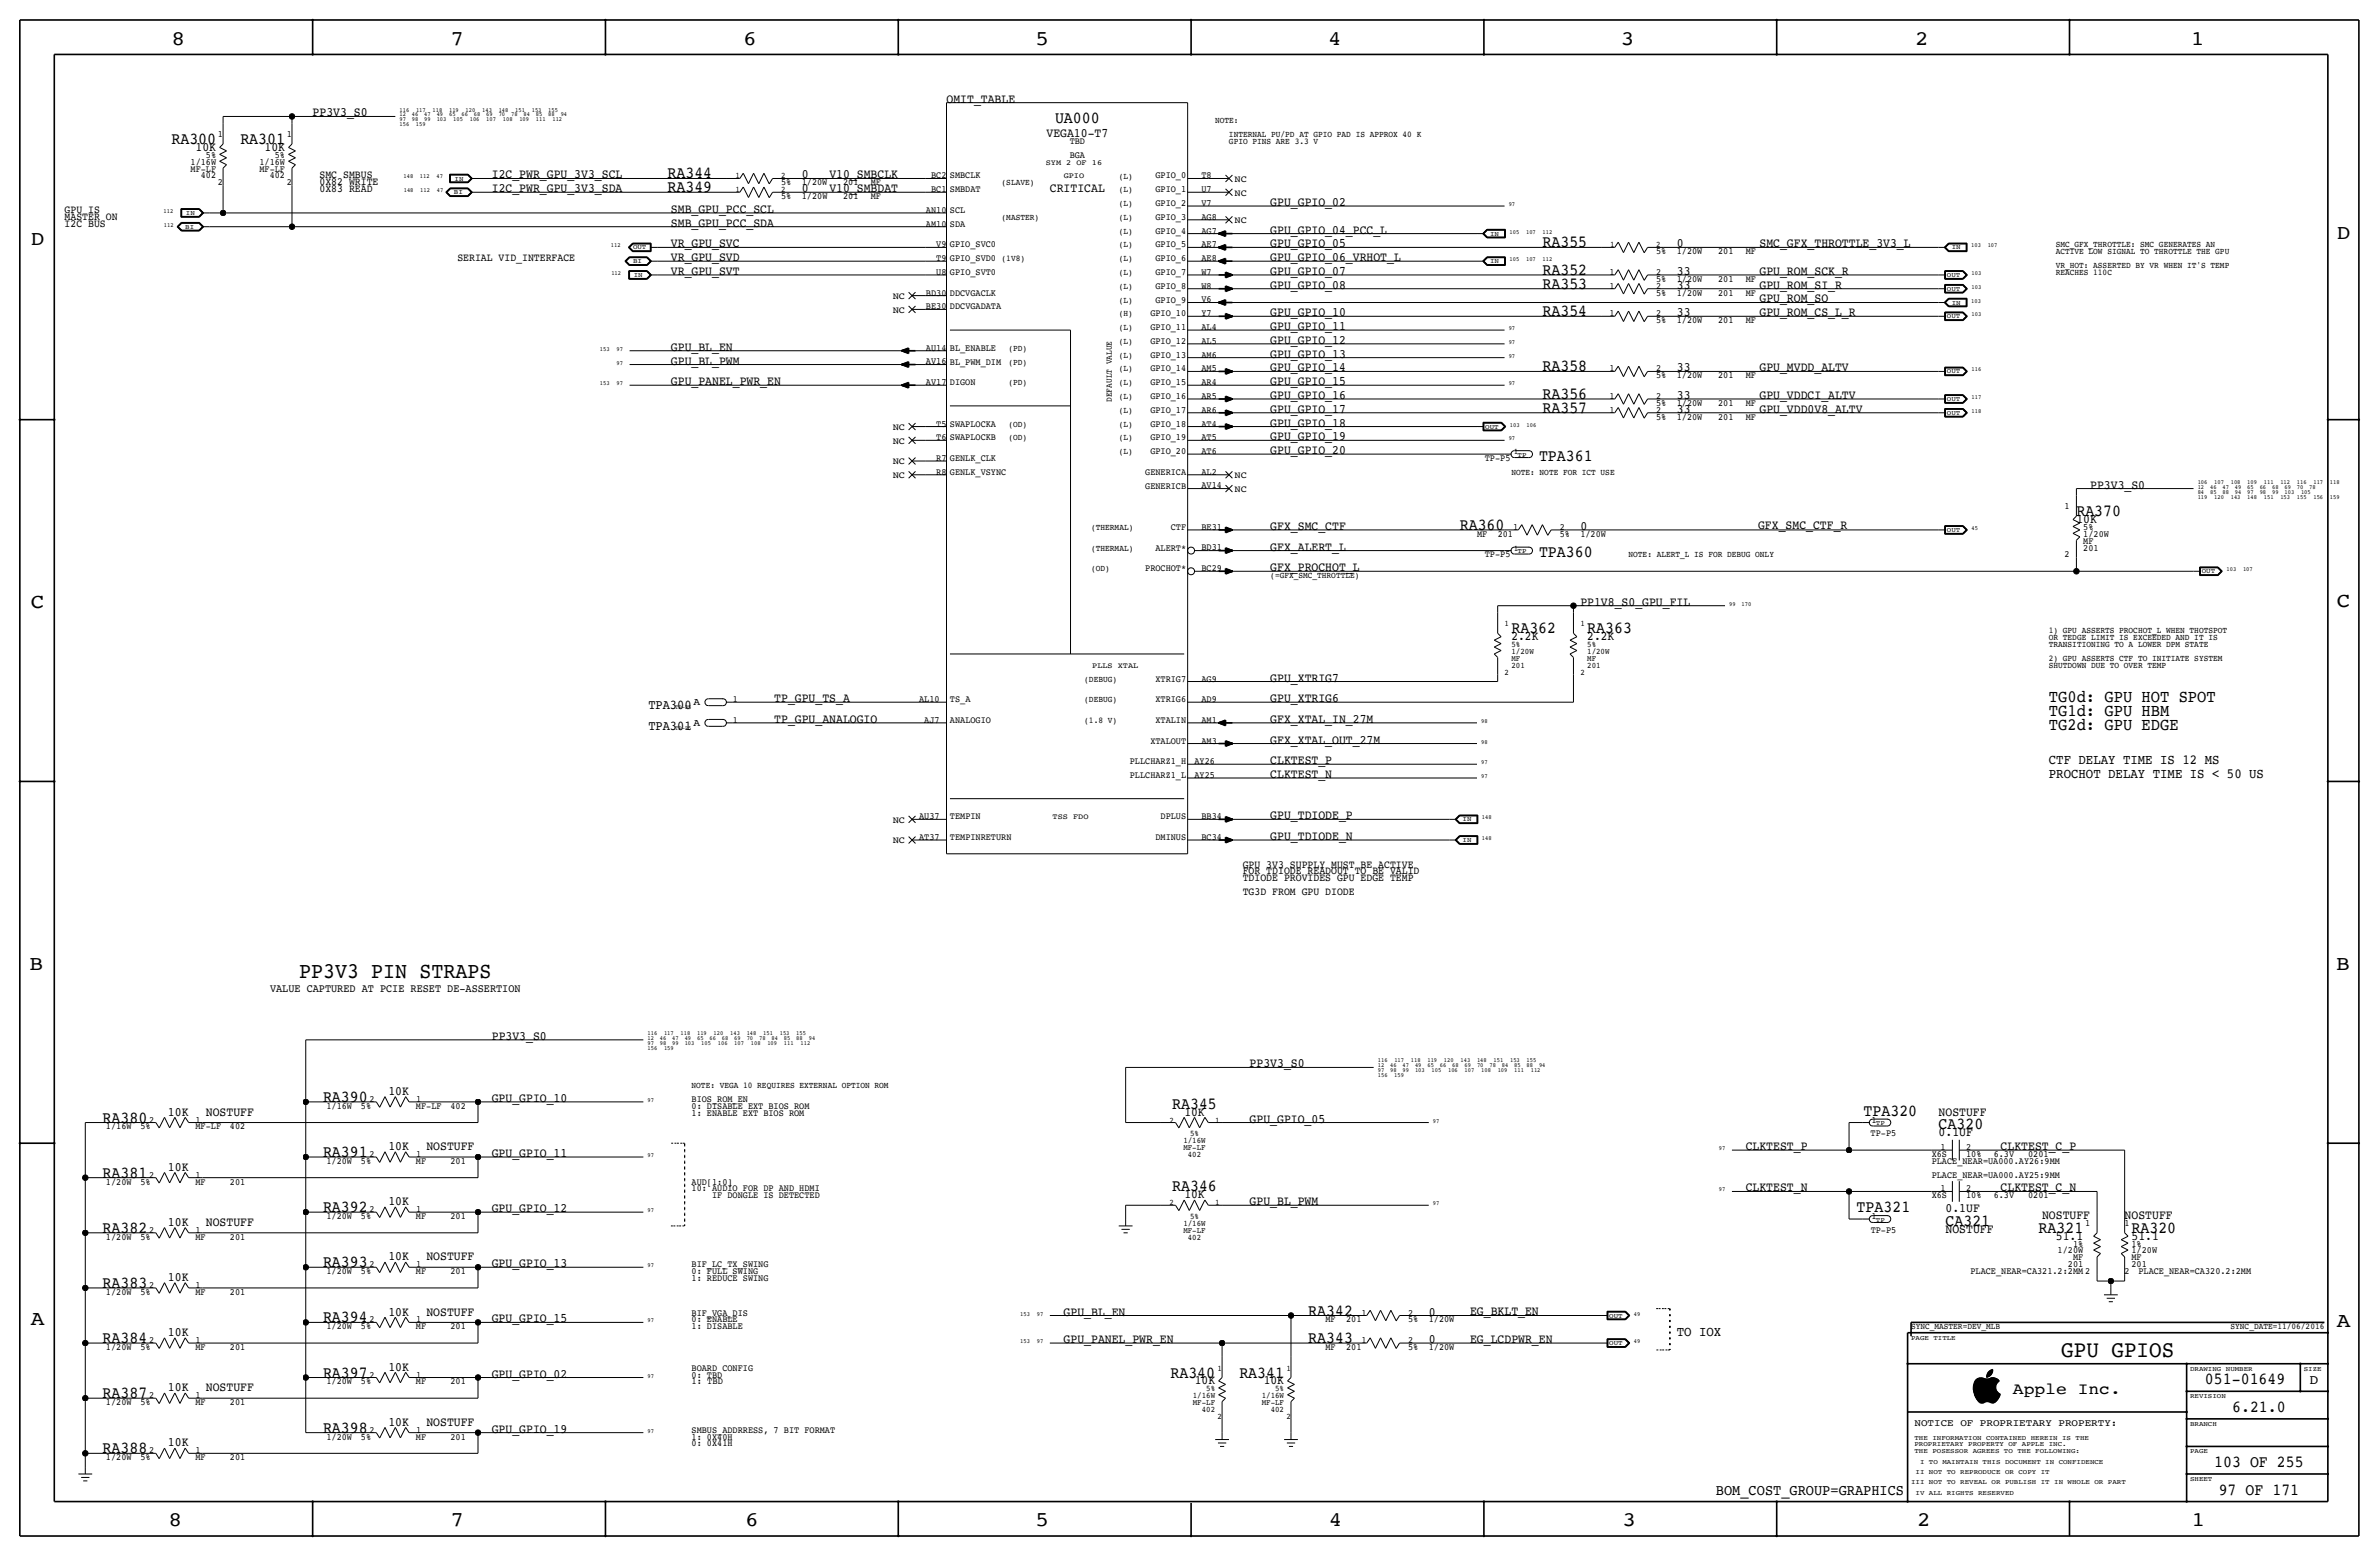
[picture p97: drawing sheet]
<svg xmlns="http://www.w3.org/2000/svg" width="877mm" height="574mm" viewBox="0 0 877 574" stroke-linecap="round" stroke-linejoin="round" font-family="sans-serif">
<defs><g id="words">
<text font-size="8.6" x="759.9" y="500.1">GPU GPIOS</text>
<text font-size="8.3" x="110.3" y="360.4">PP3V3 PIN STRAPS</text>
<g font-size="7.6">
<text x="63.2" y="16.5">8</text>
<text x="166.1" y="16.5">7</text>
<text x="274" y="16.5">6</text>
<text x="381.7" y="16.5">5</text>
<text x="489.7" y="16.5">4</text>
<text x="597.6" y="16.5">3</text>
<text x="706.1" y="16.5">2</text>
<text x="807.7" y="16.5">1</text>
<text x="861.5" y="88.1">D</text>
<text x="11.4" y="90.4">D</text>
<text x="11.4" y="224.3">C</text>
<text x="861.5" y="223.8">C</text>
<text x="10.8" y="357.6">B</text>
<text x="861.3" y="357.4">B</text>
<text x="11.3" y="488.4">A</text>
<text x="861.5" y="489.2">A</text>
<text x="62.2" y="562.6">8</text>
<text x="166" y="562.6">7</text>
<text x="274.8" y="562.6">6</text>
<text x="381.7" y="562.6">5</text>
<text x="489.9" y="562.6">4</text>
<text x="598.1" y="562.6">3</text>
<text x="706.8" y="562.6">2</text>
<text x="807.9" y="562.6">1</text>
</g>
<g font-size="6.4">
<text x="755.3" y="258.8">TG0d: GPU HOT SPOT</text>
<text x="755.3" y="263.9">TG1d: GPU HBM</text>
<text x="755.3" y="269">TG2d: GPU EDGE</text>
</g>
<g font-size="6.2">
<text x="389" y="45.5">UA000</text>
<text x="63.2" y="53.1">RA300</text>
<text x="88.6" y="53.1">RA301</text>
<text x="246.1" y="65.8">RA344</text>
<text x="246.1" y="70.9">RA349</text>
<text x="568.7" y="91.2">RA355</text>
<text x="568.7" y="101.3">RA352</text>
<text x="568.7" y="106.4">RA353</text>
<text x="568.7" y="116.6">RA354</text>
<text x="568.7" y="136.9">RA358</text>
<text x="568.7" y="147.1">RA356</text>
<text x="568.7" y="152.1">RA357</text>
<text x="567.4" y="169.9">TPA361</text>
<text x="765.5" y="190.2">RA370</text>
<text x="538.2" y="195.3">RA360</text>
<text x="567.4" y="205.5">TPA360</text>
<text x="557.2" y="233.4">RA362</text>
<text x="585.2" y="233.4">RA363</text>
<text x="119.1" y="406.1">RA390</text>
<text x="37.8" y="413.8">RA380</text>
<text x="432.1" y="408.7">RA345</text>
<text x="687" y="411.2">TPA320</text>
<text x="714.7" y="416.3">CA320</text>
<text x="119.1" y="426.5">RA391</text>
<text x="37.8" y="434.1">RA381</text>
<text x="432.1" y="439.2">RA346</text>
<text x="119.1" y="446.8">RA392</text>
<text x="684.5" y="446.8">TPA321</text>
<text x="37.8" y="454.4">RA382</text>
<text x="717.2" y="451.9">CA321</text>
<text x="751.5" y="454.4">RA321</text>
<text x="785.8" y="454.4">RA320</text>
<text x="119.1" y="467.1">RA393</text>
<text x="37.8" y="474.7">RA383</text>
<text x="482.3" y="484.9">RA342</text>
<text x="119.1" y="487.4">RA394</text>
<text x="37.8" y="495">RA384</text>
<text x="482.3" y="495">RA343</text>
<text x="119.1" y="507.7">RA397</text>
<text x="431.5" y="507.7">RA340</text>
<text x="456.9" y="507.7">RA341</text>
<text x="37.8" y="515.4">RA387</text>
<text x="812.9" y="510.3">051-01649</text>
<text x="822.9" y="520.4">6.21.0</text>
<text x="119.1" y="528.1">RA398</text>
<text x="37.8" y="535.7">RA388</text>
<text x="816.3" y="540.8">103 OF 255</text>
<text x="818" y="550.9">97 OF 171</text>
</g>
<text font-size="6" x="742.1" y="513.9">Apple Inc.</text>
<text font-size="5.6" x="632.6" y="550.9">BOM_COST_GROUP=GRAPHICS</text>
<g font-size="5.1">
<text x="755.3" y="281.7">CTF DELAY TIME IS 12 MS</text>
<text x="755.3" y="286.8">PROCHOT DELAY TIME IS &lt; 50 US</text>
<text x="618.2" y="492.5">TO IOX</text>
</g>
<g font-size="5">
<text x="239" y="261.4">TPA300</text>
<text x="239" y="269">TPA301</text>
<text x="851.5" y="510.3">D</text>
</g>
<g font-size="4.7">
<text x="348.9" y="37.8">OMIT_TABLE</text>
<text x="115.3" y="42.9">PP3V3_S0</text>
<text x="385.8" y="50.5">VEGA10-T7</text>
<text x="72.1" y="55.6">10K</text>
<text x="97.5" y="55.6">10K</text>
<text x="181.3" y="65.8">I2C_PWR_GPU_3V3_SCL</text>
<text x="295.6" y="65.8">0</text>
<text x="305.8" y="65.8">V10_SMBCLK</text>
<text x="181.3" y="70.9">I2C_PWR_GPU_3V3_SDA</text>
<text x="295.6" y="70.9">0</text>
<text x="305.8" y="70.9">V10_SMBDAT</text>
<text x="387.1" y="70.9">CRITICAL</text>
<text x="468.3" y="75.9">GPU_GPIO_02</text>
<text x="247.3" y="78.5">SMB_GPU_PCC_SCL</text>
<text x="247.3" y="83.6">SMB_GPU_PCC_SDA</text>
<text x="468.3" y="86.1">GPU_GPIO_04_PCC_L</text>
<text x="247.3" y="91.2">VR_GPU_SVC</text>
<text x="468.3" y="91.2">GPU_GPIO_05</text>
<text x="618.2" y="91.2">0</text>
<text x="648.7" y="91.2">SMC_GFX_THROTTLE_3V3_L</text>
<text x="247.3" y="96.3">VR_GPU_SVD</text>
<text x="247.4" y="101.3">VR_GPU_SVT</text>
<text x="468.3" y="101.3">GPU_GPIO_07</text>
<text x="468.3" y="96.3">GPU_GPIO_06_VRHOT_L</text>
<text x="618.2" y="101.3">33</text>
<text x="648.7" y="101.3">GPU_ROM_SCK_R</text>
<text x="468.3" y="106.4">GPU_GPIO_08</text>
<text x="618.2" y="106.4">33</text>
<text x="648.7" y="106.4">GPU_ROM_SI_R</text>
<text x="648.7" y="111.5">GPU_ROM_SO</text>
<text x="468.3" y="116.6">GPU_GPIO_10</text>
<text x="618.2" y="116.6">33</text>
<text x="648.7" y="116.6">GPU_ROM_CS_L_R</text>
<text x="468.3" y="121.6">GPU_GPIO_11</text>
<text x="247.3" y="129.3">GPU_BL_EN</text>
<text x="468.3" y="126.7">GPU_GPIO_12</text>
<text x="468.3" y="131.8">GPU_GPIO_13</text>
<text x="247.3" y="134.4">GPU_BL_PWM</text>
<text x="468.3" y="136.9">GPU_GPIO_14</text>
<text x="618.2" y="136.9">33</text>
<text x="648.7" y="136.9">GPU_MVDD_ALTV</text>
<text x="247.3" y="142">GPU_PANEL_PWR_EN</text>
<text x="468.3" y="142">GPU_GPIO_15</text>
<text x="468.3" y="147.1">GPU_GPIO_16</text>
<text x="618.2" y="147.1">33</text>
<text x="648.7" y="147.1">GPU_VDDCI_ALTV</text>
<text x="468.3" y="152.1">GPU_GPIO_17</text>
<text x="618.2" y="152.1">33</text>
<text x="648.7" y="152.1">GPU_VDD0V8_ALTV</text>
<text x="468.3" y="157.2">GPU_GPIO_18</text>
<text x="468.3" y="162.3">GPU_GPIO_19</text>
<text x="468.3" y="167.4">GPU_GPIO_20</text>
<text x="770.6" y="180.1">PP3V3_S0</text>
<text x="468.3" y="195.3">GFX_SMC_CTF</text>
<text x="582.6" y="195.3">0</text>
<text x="648.2" y="194.8">GFX_SMC_CTF_R</text>
<text x="765.5" y="192.8">10K</text>
<text x="468.3" y="202.9">GFX_ALERT_L</text>
<text x="468.3" y="210.5">GFX_PROCHOT_L</text>
<text x="582.6" y="223.3">PP1V8_S0_GPU_FIL</text>
<text x="557.2" y="236">2.2K</text>
<text x="585.2" y="236">2.2K</text>
<text x="468.3" y="251.2">GPU_XTRIG7</text>
<text x="285.4" y="258.8">TP_GPU_TS_A</text>
<text x="468.3" y="258.8">GPU_XTRIG6</text>
<text x="285.4" y="266.4">TP_GPU_ANALOGIO</text>
<text x="468.3" y="266.4">GFX_XTAL_IN_27M</text>
<text x="468.3" y="274.1">GFX_XTAL_OUT_27M</text>
<text x="468.3" y="281.7">CLKTEST_P</text>
<text x="468.3" y="286.8">CLKTEST_N</text>
<text x="468.3" y="302">GPU_TDIODE_P</text>
<text x="468.3" y="309.6">GPU_TDIODE_N</text>
<text x="181.3" y="383.3">PP3V3_S0</text>
<text x="460.7" y="393.4">PP3V3_S0</text>
<text x="143.2" y="403.6">10K</text>
<text x="181.3" y="406.1">GPU_GPIO_10</text>
<text x="61.9" y="411.2">10K</text>
<text x="75.9" y="411.2">NOSTUFF</text>
<text x="436.6" y="411.2">10K</text>
<text x="460.7" y="413.8">GPU_GPIO_05</text>
<text x="714.7" y="411.2">NOSTUFF</text>
<text x="714.7" y="418.8">0.1UF</text>
<text x="143.2" y="423.9">10K</text>
<text x="157.2" y="423.9">NOSTUFF</text>
<text x="643.6" y="423.9">CLKTEST_P</text>
<text x="737.6" y="423.9">CLKTEST_C_P</text>
<text x="61.9" y="431.5">10K</text>
<text x="181.3" y="426.5">GPU_GPIO_11</text>
<text x="436.6" y="441.7">10K</text>
<text x="643.6" y="439.2">CLKTEST_N</text>
<text x="737.6" y="439.2">CLKTEST_C_N</text>
<text x="143.2" y="444.2">10K</text>
<text x="181.3" y="446.8">GPU_GPIO_12</text>
<text x="460.7" y="444.2">GPU_BL_PWM</text>
<text x="717.2" y="446.8">0.1UF</text>
<text x="752.8" y="449.3">NOSTUFF</text>
<text x="783.3" y="449.3">NOSTUFF</text>
<text x="61.9" y="451.9">10K</text>
<text x="75.9" y="451.9">NOSTUFF</text>
<text x="717.2" y="454.4">NOSTUFF</text>
<text x="757.9" y="456.9">51.1</text>
<text x="785.8" y="456.9">51.1</text>
<text x="143.2" y="464.6">10K</text>
<text x="157.2" y="464.6">NOSTUFF</text>
<text x="181.3" y="467.1">GPU_GPIO_13</text>
<text x="61.9" y="472.2">10K</text>
<text x="143.2" y="484.9">10K</text>
<text x="157.2" y="484.9">NOSTUFF</text>
<text x="392.1" y="484.9">GPU_BL_EN</text>
<text x="526.7" y="484.9">0</text>
<text x="542" y="484.9">EG_BKLT_EN</text>
<text x="181.3" y="487.4">GPU_GPIO_15</text>
<text x="61.9" y="492.5">10K</text>
<text x="392.1" y="495">GPU_PANEL_PWR_EN</text>
<text x="526.7" y="495">0</text>
<text x="542" y="495">EG_LCDPWR_EN</text>
<text x="143.2" y="505.2">10K</text>
<text x="181.3" y="507.7">GPU_GPIO_02</text>
<text x="61.9" y="512.8">10K</text>
<text x="75.9" y="512.8">NOSTUFF</text>
<text x="440.5" y="510.3">10K</text>
<text x="465.9" y="510.3">10K</text>
<text x="143.2" y="525.5">10K</text>
<text x="157.2" y="525.5">NOSTUFF</text>
<text x="61.9" y="533.1">10K</text>
<text x="181.3" y="528.1">GPU_GPIO_19</text>
</g>
<text font-size="4.2" x="99.6" y="365.5">VALUE CAPTURED AT PCIE RESET DE-ASSERTION</text>
<g font-size="4.1">
<text x="117.8" y="65.8">SMC SMBUS</text>
<text x="117.8" y="70.9">0X83 READ</text>
<text x="117.8" y="68.3">0X82 WRITE</text>
<text x="23.8" y="81">MASTER ON</text>
<text x="23.8" y="78.5">GPU IS</text>
<text x="23.8" y="83.6">I2C BUS</text>
<text x="168.6" y="96.3">SERIAL VID_INTERFACE</text>
<text x="458.2" y="319.8">GPU 3V3 SUPPLY MUST BE ACTIVE</text>
<text x="458.2" y="322.3">FOR TDIODE READOUT TO BE VALID</text>
<text x="458.2" y="329.9">TG3D FROM GPU DIODE</text>
<text x="458.2" y="324.9">TDIODE PROVIDES GPU EDGE TEMP</text>
</g>
<g font-size="3.8">
<text x="255.6" y="259.9">A</text>
<text x="255.6" y="267.5">A</text>
</g>
<text font-size="3.7" x="705.8" y="525.5">NOTICE OF PROPRIETARY PROPERTY:</text>
<text font-size="3.6" x="255" y="510.3">1: TBD</text>
<g font-size="3.5">
<text x="80.4" y="50.5">1</text>
<text x="105.8" y="50.5">1</text>
<text x="394.4" y="53.1">TBD</text>
<text x="75.9" y="58.2">5%</text>
<text x="101.3" y="58.2">5%</text>
<text x="394.4" y="58.2">BGA</text>
<text x="70.3" y="63.2">MF-LF</text>
<text x="70.3" y="60.7">1/16W</text>
<text x="74" y="65.8">402</text>
<text x="95.7" y="60.7">1/16W</text>
<text x="95.7" y="63.2">MF-LF</text>
<text x="99.4" y="65.8">402</text>
<text x="343.3" y="65.8">BC2</text>
<text x="350.2" y="65.8">SMBCLK</text>
<text x="426" y="65.8">GPIO_0</text>
<text x="442.9" y="65.8">T8</text>
<text x="80.4" y="68.3">2</text>
<text x="105.8" y="68.3">2</text>
<text x="288" y="68.3">5%</text>
<text x="295.6" y="68.3">1/20W</text>
<text x="310.8" y="68.3">201</text>
<text x="321" y="68.3">MF</text>
<text x="343.3" y="70.9">BC1</text>
<text x="350.2" y="70.9">SMBDAT</text>
<text x="426" y="70.9">GPIO_1</text>
<text x="442.9" y="70.8">U7</text>
<text x="455.1" y="67.1">NC</text>
<text x="288" y="73.4">5%</text>
<text x="295.6" y="73.4">1/20W</text>
<text x="310.8" y="73.4">201</text>
<text x="321" y="73.4">MF</text>
<text x="426" y="75.9">GPIO_2</text>
<text x="442.9" y="75.9">V7</text>
<text x="455.1" y="72.1">NC</text>
<text x="341.4" y="83.6">AM10</text>
<text x="341.4" y="78.5">AN10</text>
<text x="350.2" y="78.5">SCL</text>
<text x="350.2" y="83.6">SDA</text>
<text x="426" y="81">GPIO_3</text>
<text x="442.9" y="81">AG8</text>
<text x="455.1" y="82.3">NC</text>
<text x="426" y="86.1">GPIO_4</text>
<text x="442.9" y="86.1">AG7</text>
<text x="345.2" y="91.2">V9</text>
<text x="350.2" y="91.2">GPIO_SVC0</text>
<text x="426" y="91.2">GPIO_5</text>
<text x="442.9" y="91.2">AE7</text>
<text x="610.6" y="93.7">5%</text>
<text x="618.2" y="93.7">1/20W</text>
<text x="633.4" y="93.7">201</text>
<text x="643.6" y="93.7">MF</text>
<text x="345.2" y="101.3">U8</text>
<text x="345.2" y="96.3">T9</text>
<text x="350.2" y="96.3">GPIO_SVD0 (1V8)</text>
<text x="350.2" y="101.3">GPIO_SVT0</text>
<text x="426" y="101.3">GPIO_7</text>
<text x="426" y="96.3">GPIO_6</text>
<text x="442.9" y="101.3">W7</text>
<text x="442.9" y="96.2">AE8</text>
<text x="593.4" y="101.3">1</text>
<text x="610.6" y="101.3">2</text>
<text x="426" y="106.4">GPIO_8</text>
<text x="442.9" y="106.4">W8</text>
<text x="593.4" y="106.4">1</text>
<text x="610.6" y="103.9">5%</text>
<text x="610.6" y="106.4">2</text>
<text x="618.2" y="103.9">1/20W</text>
<text x="633.4" y="103.9">201</text>
<text x="643.6" y="103.9">MF</text>
<text x="329.1" y="110.2">NC</text>
<text x="341.4" y="108.9">BD30</text>
<text x="350.2" y="109">DDCVGACLK</text>
<text x="426" y="111.5">GPIO_9</text>
<text x="442.9" y="111.5">V6</text>
<text x="610.6" y="109">5%</text>
<text x="618.2" y="109">1/20W</text>
<text x="633.4" y="109">201</text>
<text x="643.6" y="109">MF</text>
<text x="329.1" y="115.3">NC</text>
<text x="341.4" y="114">BE30</text>
<text x="350.2" y="114">DDCVGADATA</text>
<text x="424.1" y="116.6">GPIO_10</text>
<text x="442.9" y="116.6">Y7</text>
<text x="593.4" y="116.6">1</text>
<text x="610.6" y="116.6">2</text>
<text x="610.6" y="119.1">5%</text>
<text x="618.2" y="119.1">1/20W</text>
<text x="633.4" y="119.1">201</text>
<text x="643.6" y="119.1">MF</text>
<text x="424.1" y="121.7">GPIO_11</text>
<text x="442.9" y="121.7">AL4</text>
<text x="341.4" y="129.2">AU14</text>
<text x="350.2" y="129.3">BL_ENABLE</text>
<text x="424.1" y="126.8">GPIO_12</text>
<text x="424.1" y="131.8">GPIO_13</text>
<text x="442.9" y="131.8">AM6</text>
<text x="442.9" y="126.7">AL5</text>
<text x="341.4" y="134.3">AV16</text>
<text x="350.2" y="134.4">BL_PWM_DIM</text>
<text x="424.1" y="136.9">GPIO_14</text>
<text x="442.9" y="136.9">AM5</text>
<text x="593.4" y="136.9">1</text>
<text x="610.6" y="136.9">2</text>
<text x="341.4" y="142">AV17</text>
<text x="350.2" y="142">DIGON</text>
<text x="424.1" y="142">GPIO_15</text>
<text x="442.9" y="142">AR4</text>
<text x="610.6" y="139.4">5%</text>
<text x="618.2" y="139.4">1/20W</text>
<text x="633.4" y="139.4">201</text>
<text x="643.6" y="139.4">MF</text>
<text x="424.1" y="147.1">GPIO_16</text>
<text x="442.9" y="147.1">AR5</text>
<text x="593.4" y="147.1">1</text>
<text x="610.6" y="147.1">2</text>
<text x="610.6" y="149.6">5%</text>
<text x="618.2" y="149.6">1/20W</text>
<text x="633.4" y="149.6">201</text>
<text x="643.6" y="149.6">MF</text>
<text x="424.1" y="152.2">GPIO_17</text>
<text x="442.9" y="152.1">AR6</text>
<text x="593.4" y="152.1">1</text>
<text x="610.6" y="152.1">2</text>
<text x="610.6" y="154.7">5%</text>
<text x="618.2" y="154.7">1/20W</text>
<text x="633.4" y="154.7">201</text>
<text x="643.6" y="154.7">MF</text>
<text x="329.1" y="158.5">NC</text>
<text x="345.2" y="157.2">T5</text>
<text x="350.2" y="157.2">SWAPLOCKA</text>
<text x="424.1" y="157.2">GPIO_18</text>
<text x="442.9" y="157.2">AT4</text>
<text x="329.1" y="163.6">NC</text>
<text x="345.2" y="162.3">T6</text>
<text x="350.2" y="162.3">SWAPLOCKB</text>
<text x="424.1" y="162.3">GPIO_19</text>
<text x="424.1" y="167.4">GPIO_20</text>
<text x="442.9" y="167.4">AT6</text>
<text x="442.9" y="162.3">AT5</text>
<text x="329.1" y="171.2">NC</text>
<text x="345.2" y="169.9">R7</text>
<text x="350.2" y="169.9">GENLK_CLK</text>
<text x="547.4" y="169.9">TP-P5</text>
<text x="329.1" y="176.3">NC</text>
<text x="345.2" y="175">R8</text>
<text x="350.2" y="175">GENLK_VSYNC</text>
<text x="422.2" y="175">GENERICA</text>
<text x="442.9" y="175">AL2</text>
<text x="455.1" y="176.3">NC</text>
<text x="422.2" y="180.1">GENERICB</text>
<text x="442.9" y="180.1">AV14</text>
<text x="455.1" y="181.4">NC</text>
<text x="761.1" y="187.7">1</text>
<text x="431.7" y="195.3">CTF</text>
<text x="442.9" y="195.3">BE31</text>
<text x="544.5" y="197.9">MF</text>
<text x="552.1" y="197.9">201</text>
<text x="557.9" y="195.3">1</text>
<text x="575" y="197.9">5%</text>
<text x="575" y="195.3">2</text>
<text x="582.6" y="197.9">1/20W</text>
<text x="768" y="195.3">5%</text>
<text x="768" y="197.9">1/20W</text>
<text x="426" y="202.9">ALERT*</text>
<text x="442.9" y="202.9">BD31</text>
<text x="768" y="202.9">201</text>
<text x="768" y="200.4">MF</text>
<text x="547.4" y="205.5">TP-P5</text>
<text x="761.1" y="205.5">2</text>
<text x="422.2" y="210.6">PROCHOT*</text>
<text x="442.9" y="210.6">BC29</text>
<text x="426" y="251.2">XTRIG7</text>
<text x="442.9" y="251.2">AG9</text>
<text x="270.2" y="258.8">1</text>
<text x="338.8" y="258.8">AL10</text>
<text x="350.2" y="258.8">TS_A</text>
<text x="426" y="258.8">XTRIG6</text>
<text x="442.9" y="258.8">AD9</text>
<text x="270.2" y="266.4">1</text>
<text x="340.7" y="266.4">AJ7</text>
<text x="350.2" y="266.4">ANALOGIO</text>
<text x="426" y="266.4">XTALIN</text>
<text x="442.9" y="266.4">AM1</text>
<text x="424.1" y="274.1">XTALOUT</text>
<text x="442.9" y="274.1">AM3</text>
<text x="416.5" y="281.7">PLLCHARZ1_H</text>
<text x="440.4" y="281.7">AY26</text>
<text x="416.5" y="286.8">PLLCHARZ1_L</text>
<text x="440.4" y="286.8">AY25</text>
<text x="329.1" y="303.3">NC</text>
<text x="338.8" y="302">AU37</text>
<text x="350.2" y="302">TEMPIN</text>
<text x="427.9" y="302">DPLUS</text>
<text x="442.9" y="302">BB34</text>
<text x="329.1" y="310.9">NC</text>
<text x="338.8" y="309.6">AT37</text>
<text x="350.2" y="309.6">TEMPINRETURN</text>
<text x="426" y="309.6">DMINUS</text>
<text x="442.9" y="309.6">BC34</text>
<text x="136.2" y="406.1">2</text>
<text x="153.4" y="406.1">1</text>
<text x="255" y="406.1">BIOS_ROM_EN</text>
<text x="55" y="413.8">2</text>
<text x="72.1" y="413.8">1</text>
<text x="120.3" y="408.7">1/16W</text>
<text x="133" y="408.7">5%</text>
<text x="153.4" y="408.7">MF-LF</text>
<text x="166.1" y="408.7">402</text>
<text x="255" y="411.2">1: ENABLE EXT BIOS ROM</text>
<text x="255" y="408.7">0: DISABLE EXT BIOS ROM</text>
<text x="690" y="413.8">1</text>
<text x="39.1" y="416.3">1/16W</text>
<text x="51.8" y="416.3">5%</text>
<text x="72.1" y="416.3">MF-LF</text>
<text x="84.8" y="416.3">402</text>
<text x="689.7" y="418.8">TP-P5</text>
<text x="715.4" y="423.9">1</text>
<text x="724.9" y="423.9">2</text>
<text x="120.3" y="429">1/20W</text>
<text x="133" y="429">5%</text>
<text x="136.2" y="426.5">2</text>
<text x="153.4" y="429">MF</text>
<text x="153.4" y="426.5">1</text>
<text x="166.1" y="429">201</text>
<text x="712.2" y="426.5">X6S</text>
<text x="712.2" y="429">PLACE_NEAR=UA000.AY26:9MM</text>
<text x="724.9" y="426.5">10%</text>
<text x="735" y="426.5">6.3V</text>
<text x="747.7" y="426.5">0201</text>
<text x="39.1" y="436.6">1/20W</text>
<text x="51.8" y="436.6">5%</text>
<text x="55" y="434.1">2</text>
<text x="72.1" y="436.6">MF</text>
<text x="72.1" y="434.1">1</text>
<text x="84.8" y="436.6">201</text>
<text x="255" y="436.6">AUD[1:0]</text>
<text x="712.2" y="434.1">PLACE_NEAR=UA000.AY25:9MM</text>
<text x="255" y="439.2">10: AUDIO FOR DP AND HDMI</text>
<text x="262.5" y="441.7">IF DONGLE IS DETECTED</text>
<text x="712.2" y="441.7">X6S</text>
<text x="715.4" y="439.2">1</text>
<text x="724.9" y="441.7">10%</text>
<text x="724.9" y="439.2">2</text>
<text x="735" y="441.7">6.3V</text>
<text x="747.7" y="441.7">0201</text>
<text x="120.3" y="449.3">1/20W</text>
<text x="133" y="449.3">5%</text>
<text x="136.2" y="446.8">2</text>
<text x="153.4" y="449.3">MF</text>
<text x="153.4" y="446.8">1</text>
<text x="166.1" y="449.3">201</text>
<text x="690" y="449.3">1</text>
<text x="55" y="454.4">2</text>
<text x="72.1" y="454.4">1</text>
<text x="689.7" y="454.4">TP-P5</text>
<text x="768.7" y="451.9">1</text>
<text x="783.3" y="451.9">1</text>
<text x="39.1" y="456.9">1/20W</text>
<text x="51.8" y="456.9">5%</text>
<text x="72.1" y="456.9">MF</text>
<text x="84.8" y="456.9">201</text>
<text x="764.3" y="459.5">1%</text>
<text x="785.8" y="459.5">1%</text>
<text x="136.2" y="467.1">2</text>
<text x="153.4" y="467.1">1</text>
<text x="255" y="467.1">BIF_LC_TX_SWING</text>
<text x="758.6" y="462">1/20W</text>
<text x="762.4" y="467.1">201</text>
<text x="764.3" y="464.6">MF</text>
<text x="785.8" y="464.6">MF</text>
<text x="785.8" y="462">1/20W</text>
<text x="785.8" y="467.1">201</text>
<text x="120.3" y="469.6">1/20W</text>
<text x="133" y="469.6">5%</text>
<text x="153.4" y="469.6">MF</text>
<text x="166.1" y="469.6">201</text>
<text x="255" y="469.6">0: FULL SWING</text>
<text x="255" y="472.2">1: REDUCE SWING</text>
<text x="726.4" y="469.6">PLACE_NEAR=CA321.2:2MM 2</text>
<text x="783.3" y="469.6">2</text>
<text x="788.4" y="469.6">PLACE_NEAR=CA320.2:2MM</text>
<text x="39.1" y="477.3">1/20W</text>
<text x="51.8" y="477.3">5%</text>
<text x="55" y="474.7">2</text>
<text x="72.1" y="477.3">MF</text>
<text x="72.1" y="474.7">1</text>
<text x="84.8" y="477.3">201</text>
<text x="255" y="484.9">BIF_VGA_DIS</text>
<text x="502" y="484.9">1</text>
<text x="519.1" y="484.9">2</text>
<text x="120.3" y="490">1/20W</text>
<text x="133" y="490">5%</text>
<text x="136.2" y="487.4">2</text>
<text x="153.4" y="490">MF</text>
<text x="153.4" y="487.4">1</text>
<text x="166.1" y="490">201</text>
<text x="255" y="490">1: DISABLE</text>
<text x="255" y="487.4">0: ENABLE</text>
<text x="488.6" y="487.4">MF</text>
<text x="496.3" y="487.4">201</text>
<text x="519.1" y="487.4">5%</text>
<text x="526.7" y="487.4">1/20W</text>
<text x="39.1" y="497.6">1/20W</text>
<text x="51.8" y="497.6">5%</text>
<text x="55" y="495">2</text>
<text x="72.1" y="497.6">MF</text>
<text x="72.1" y="495">1</text>
<text x="84.8" y="497.6">201</text>
<text x="488.6" y="497.6">MF</text>
<text x="496.3" y="497.6">201</text>
<text x="502" y="495">1</text>
<text x="519.1" y="495">2</text>
<text x="519.1" y="497.6">5%</text>
<text x="526.7" y="497.6">1/20W</text>
<text x="136.2" y="507.7">2</text>
<text x="153.4" y="507.7">1</text>
<text x="255" y="507.7">0: TBD</text>
<text x="255" y="505.2">BOARD CONFIG</text>
<text x="55" y="515.4">2</text>
<text x="72.1" y="515.4">1</text>
<text x="120.3" y="510.3">1/20W</text>
<text x="133" y="510.3">5%</text>
<text x="153.4" y="510.3">MF</text>
<text x="166.1" y="510.3">201</text>
<text x="39.1" y="517.9">1/20W</text>
<text x="51.8" y="517.9">5%</text>
<text x="72.1" y="517.9">MF</text>
<text x="84.8" y="517.9">201</text>
<text x="120.3" y="530.6">1/20W</text>
<text x="133" y="530.6">5%</text>
<text x="136.2" y="528.1">2</text>
<text x="153.4" y="530.6">MF</text>
<text x="153.4" y="528.1">1</text>
<text x="166.1" y="530.6">201</text>
<text x="255" y="533.1">0: 0X41H</text>
<text x="255" y="530.6">1: 0X40H</text>
<text x="255" y="528.1">SMBUS_ADDRRESS, 7 BIT FORMAT</text>
<text x="39.1" y="538.2">1/20W</text>
<text x="51.8" y="538.2">5%</text>
<text x="55" y="535.7">2</text>
<text x="72.1" y="538.2">MF</text>
<text x="72.1" y="535.7">1</text>
<text x="84.8" y="538.2">201</text>
</g>
<g font-size="3.2">
<text x="448" y="45.5">NOTE:</text>
<text x="453.1" y="53.1">GPIO PINS ARE 3.3 V</text>
<text x="453.1" y="50.6">INTERNAL PU/PD AT GPIO PAD IS APPROX 40 K</text>
<text x="412.4" y="65.8">(L)</text>
<text x="369.3" y="68.3">(SLAVE)</text>
<text x="412.4" y="70.9">(L)</text>
<text x="412.4" y="76">(L)</text>
<text x="369.3" y="81">(MASTER)</text>
<text x="412.4" y="81">(L)</text>
<text x="412.4" y="86.1">(L)</text>
<text x="412.4" y="91.2">(L)</text>
<text x="757.9" y="93.7">ACTIVE LOW SIGNAL TO THROTTLE THE GPU</text>
<text x="757.9" y="91.2">SMC_GFX_THROTTLE: SMC GENERATES AN</text>
<text x="412.4" y="101.3">(L)</text>
<text x="412.4" y="96.3">(L)</text>
<text x="757.9" y="101.3">REACHES 110C</text>
<text x="757.9" y="98.8">VR_HOT: ASSERTED BY VR WHEN IT'S TEMP</text>
<text x="412.4" y="106.4">(L)</text>
<text x="412.4" y="111.5">(L)</text>
<text x="412.4" y="116.6">(H)</text>
<text x="412.4" y="121.7">(L)</text>
<text x="371.8" y="129.3">(PD)</text>
<text x="412.4" y="131.8">(L)</text>
<text x="412.4" y="126.7">(L)</text>
<text x="371.8" y="134.4">(PD)</text>
<text x="412.4" y="136.9">(L)</text>
<text x="371.8" y="142">(PD)</text>
<text x="412.4" y="142">(L)</text>
<text x="409.9" y="148.2" transform="rotate(-90 409.9 148.2)">DEFAULT VALUE</text>
<text x="412.4" y="147.1">(L)</text>
<text x="412.4" y="152.1">(L)</text>
<text x="371.8" y="157.2">(OD)</text>
<text x="412.4" y="157.2">(L)</text>
<text x="371.8" y="162.3">(OD)</text>
<text x="412.4" y="167.4">(L)</text>
<text x="412.4" y="162.3">(L)</text>
<text x="557.2" y="175">NOTE: NOTE FOR ICT USE</text>
<text x="402.3" y="195.3">(THERMAL)</text>
<text x="402.3" y="202.9">(THERMAL)</text>
<text x="600.4" y="205.5">NOTE: ALERT_L IS FOR DEBUG ONLY</text>
<text x="402.3" y="210.6">(OD)</text>
<text x="468.3" y="213.1">(=GFX_SMC_THROTTLE)</text>
<text x="755.3" y="233.4">1) GPU ASSERTS PROCHOT_L WHEN THOTSPOT</text>
<text x="755.3" y="238.5">TRANSITIONING TO A LOWER DPM STATE</text>
<text x="755.3" y="236">OR TEDGE LIMIT IS EXCEEDED AND IT IS</text>
<text x="755.3" y="243.6">2) GPU ASSERTS CTF TO INITIATE SYSTEM</text>
<text x="399.7" y="251.2">(DEBUG)</text>
<text x="755.3" y="246.1">SHUTDOWN DUE TO OVER TEMP</text>
<text x="399.7" y="258.8">(DEBUG)</text>
<text x="399.7" y="266.4">(1.8 V)</text>
<text x="255" y="401.1">NOTE: VEGA 10 REQUIRES EXTERNAL OPTION ROM</text>
<text x="704.5" y="490">SYNC_MASTER=DEV_MLB</text>
<text x="822.3" y="490">SYNC_DATE=11/06/2016</text>
</g>
<g font-size="3.1">
<text x="271.1" y="65.8">1</text>
<text x="288" y="65.8">2</text>
<text x="271.1" y="70.9">1</text>
<text x="288" y="70.9">2</text>
<text x="593.7" y="91.2">1</text>
<text x="610.6" y="91.2">2</text>
<text x="558.1" y="167.4">1</text>
<text x="558.1" y="202.9">1</text>
<text x="554.7" y="230.9">1</text>
<text x="582.6" y="230.9">1</text>
<text x="557.2" y="238.5">5%</text>
<text x="585.2" y="238.5">5%</text>
<text x="557.2" y="241">1/20W</text>
<text x="557.2" y="243.6">MF</text>
<text x="585.2" y="241">1/20W</text>
<text x="585.2" y="243.6">MF</text>
<text x="554.7" y="248.7">2</text>
<text x="557.2" y="246.1">201</text>
<text x="582.6" y="248.7">2</text>
<text x="585.2" y="246.1">201</text>
<text x="431.1" y="413.8">2</text>
<text x="448" y="413.8">1</text>
<text x="438.7" y="418.8">5%</text>
<text x="436.3" y="421.4">1/16W</text>
<text x="436.3" y="423.9">MF-LF</text>
<text x="437.9" y="426.5">402</text>
<text x="431.1" y="444.2">2</text>
<text x="438.7" y="449.3">5%</text>
<text x="448" y="444.2">1</text>
<text x="436.3" y="454.4">MF-LF</text>
<text x="436.3" y="451.9">1/16W</text>
<text x="437.9" y="456.9">402</text>
<text x="448.9" y="505.2">1</text>
<text x="474.3" y="505.2">1</text>
<text x="439.8" y="515.4">1/16W</text>
<text x="444.7" y="512.8">5%</text>
<text x="465.2" y="515.4">1/16W</text>
<text x="470.1" y="512.8">5%</text>
<text x="439.8" y="517.9">MF-LF</text>
<text x="443.1" y="520.4">402</text>
<text x="465.2" y="517.9">MF-LF</text>
<text x="468.5" y="520.4">402</text>
<text x="448.9" y="523">2</text>
<text x="474.3" y="523">2</text>
</g>
<g font-size="2.9">
<text x="385.5" y="60.7">SYM 2 OF 16</text>
<text x="392.2" y="65.8">GPIO</text>
<text x="402.7" y="246.1">PLLS XTAL</text>
<text x="388" y="302">TSS FDO</text>
</g>
<g font-size="2.5">
<text x="167.3" y="71.6">BI</text>
<text x="167.6" y="66.5">IN</text>
<text x="68.5" y="79.2">IN</text>
<text x="68.3" y="84.3">BI</text>
<text x="549.4" y="86.9">IN</text>
<text x="233.4" y="91.9">OUT</text>
<text x="719.5" y="91.9">IN</text>
<text x="233.4" y="97">BI</text>
<text x="549.4" y="97">IN</text>
<text x="233.6" y="102.1">IN</text>
<text x="717.8" y="107.2">OUT</text>
<text x="717.8" y="102.1">OUT</text>
<text x="719.5" y="112.3">IN</text>
<text x="717.8" y="117.3">OUT</text>
<text x="717.8" y="137.7">OUT</text>
<text x="717.8" y="147.8">OUT</text>
<text x="717.8" y="152.9">OUT</text>
<text x="547.6" y="158">OUT</text>
<text x="559.5" y="168.4">TP</text>
<text x="717.8" y="196.1">OUT</text>
<text x="559.5" y="204">TP</text>
<text x="811.7" y="211.3">OUT</text>
<text x="539.2" y="302.8">IN</text>
<text x="539.2" y="310.4">IN</text>
<text x="691.6" y="414.8">TP</text>
<text x="691.6" y="450.3">TP</text>
<text x="593.3" y="485.6">OUT</text>
<text x="593.3" y="495.8">OUT</text>
<text x="704.5" y="493.8">PAGE TITLE</text>
<text x="807.4" y="505.2">DRAWING NUMBER</text>
<text x="849.3" y="505.2">SIZE</text>
<text x="807.4" y="515.4">REVISION</text>
<text x="807.4" y="525.5">BRANCH</text>
<text x="705.8" y="533.1">PROPRIETARY PROPERTY OF APPLE INC.</text>
<text x="705.8" y="530.6">THE INFORMATION CONTAINED HEREIN IS THE</text>
<text x="705.8" y="535.7">THE POSESSOR AGREES TO THE FOLLOWING:</text>
<text x="707.8" y="539.5">I TO MAINTAIN THIS DOCUMENT IN CONFIDENCE</text>
<text x="807.4" y="535.7">PAGE</text>
<text x="706.2" y="543.3">II NOT TO REPRODUCE OR COPY IT</text>
<text x="807.4" y="545.8">SHEET</text>
<text x="704.5" y="547.1">III NOT TO REVEAL OR PUBLISH IT IN WHOLE OR PART</text>
<text x="706.2" y="550.9">IV ALL RIGHTS RESERVED</text>
</g>
<g font-size="2.3">
<text x="147.3" y="41.1">116</text>
<text x="153.4" y="41.1">117</text>
<text x="159.5" y="41.1">118</text>
<text x="165.6" y="41.1">119</text>
<text x="171.7" y="41.1">120</text>
<text x="177.8" y="41.1">143</text>
<text x="183.8" y="41.1">148</text>
<text x="189.9" y="41.1">151</text>
<text x="196" y="41.1">153</text>
<text x="202.1" y="41.1">155</text>
<text x="147.3" y="46.6">156</text>
<text x="147.3" y="42.9">12</text>
<text x="147.3" y="44.8">97</text>
<text x="151.8" y="42.9">46</text>
<text x="151.8" y="44.8">98</text>
<text x="153.4" y="46.6">159</text>
<text x="156.4" y="42.9">47</text>
<text x="156.4" y="44.8">99</text>
<text x="161" y="42.9">49</text>
<text x="161" y="44.8">103</text>
<text x="165.6" y="42.9">65</text>
<text x="167.1" y="44.8">105</text>
<text x="170.1" y="42.9">66</text>
<text x="173.2" y="44.8">106</text>
<text x="174.7" y="42.9">68</text>
<text x="179.3" y="42.9">69</text>
<text x="179.3" y="44.8">107</text>
<text x="183.8" y="42.9">70</text>
<text x="185.4" y="44.8">108</text>
<text x="188.4" y="42.9">78</text>
<text x="191.5" y="44.8">109</text>
<text x="193" y="42.9">84</text>
<text x="197.6" y="44.8">111</text>
<text x="197.6" y="42.9">85</text>
<text x="202.1" y="42.9">88</text>
<text x="203.7" y="44.8">112</text>
<text x="206.7" y="42.9">94</text>
<text x="148.7" y="65.8">148</text>
<text x="154.8" y="65.8">112</text>
<text x="160.9" y="65.8">47</text>
<text x="148.8" y="70.9">148</text>
<text x="154.9" y="70.9">112</text>
<text x="161" y="70.9">47</text>
<text x="556.2" y="76">97</text>
<text x="60.3" y="78.5">112</text>
<text x="60.4" y="83.6">112</text>
<text x="556.5" y="86.1">105</text>
<text x="562.6" y="86.1">107</text>
<text x="568.7" y="86.1">112</text>
<text x="225.2" y="91.2">112</text>
<text x="726.7" y="91.2">103</text>
<text x="732.8" y="91.2">107</text>
<text x="225.4" y="101.3">112</text>
<text x="556.5" y="96.3">105</text>
<text x="562.6" y="96.3">107</text>
<text x="568.7" y="96.3">112</text>
<text x="726.8" y="101.3">103</text>
<text x="726.8" y="106.4">103</text>
<text x="726.7" y="111.5">103</text>
<text x="726.8" y="116.6">103</text>
<text x="556.2" y="121.7">97</text>
<text x="221.2" y="129.3">153</text>
<text x="227.3" y="129.3">97</text>
<text x="556.2" y="126.8">97</text>
<text x="556.2" y="131.8">97</text>
<text x="227.3" y="134.4">97</text>
<text x="726.8" y="136.9">116</text>
<text x="221.2" y="142">153</text>
<text x="227.3" y="142">97</text>
<text x="556.2" y="142">97</text>
<text x="726.8" y="147.1">117</text>
<text x="726.8" y="152.1">118</text>
<text x="556.7" y="157.2">103</text>
<text x="562.8" y="157.2">106</text>
<text x="556.2" y="162.3">97</text>
<text x="810.2" y="178.3">106</text>
<text x="816.3" y="178.3">107</text>
<text x="822.4" y="178.3">108</text>
<text x="828.5" y="178.3">109</text>
<text x="834.6" y="178.3">111</text>
<text x="840.7" y="178.3">112</text>
<text x="846.8" y="178.3">116</text>
<text x="852.9" y="178.3">117</text>
<text x="859" y="178.3">118</text>
<text x="810.2" y="180.1">12</text>
<text x="810.2" y="183.7">119</text>
<text x="810.2" y="181.9">84</text>
<text x="814.8" y="180.1">46</text>
<text x="814.8" y="181.9">85</text>
<text x="816.3" y="183.7">120</text>
<text x="819.4" y="180.1">47</text>
<text x="819.4" y="181.9">88</text>
<text x="822.4" y="183.7">143</text>
<text x="823.9" y="180.1">49</text>
<text x="823.9" y="181.9">94</text>
<text x="828.5" y="183.7">148</text>
<text x="828.5" y="180.1">65</text>
<text x="828.5" y="181.9">97</text>
<text x="833.1" y="180.1">66</text>
<text x="833.1" y="181.9">98</text>
<text x="834.6" y="183.7">151</text>
<text x="837.6" y="180.1">68</text>
<text x="837.7" y="181.9">99</text>
<text x="840.7" y="183.7">153</text>
<text x="842.2" y="180.1">69</text>
<text x="842.2" y="181.9">103</text>
<text x="846.8" y="183.7">155</text>
<text x="846.8" y="180.1">70</text>
<text x="848.3" y="181.9">105</text>
<text x="851.4" y="180.1">78</text>
<text x="852.9" y="183.7">156</text>
<text x="859" y="183.7">159</text>
<text x="726.8" y="195.3">45</text>
<text x="820.8" y="210.6">103</text>
<text x="826.9" y="210.6">107</text>
<text x="637.5" y="223.3">99</text>
<text x="642.1" y="223.3">170</text>
<text x="248.9" y="261.4">TP-P5</text>
<text x="248.9" y="269">TP-P5</text>
<text x="546" y="266.5">98</text>
<text x="546" y="274.1">98</text>
<text x="546.1" y="281.7">97</text>
<text x="546" y="286.8">97</text>
<text x="546.4" y="302">148</text>
<text x="546.4" y="309.6">148</text>
<text x="238.7" y="383.3">12</text>
<text x="238.7" y="381.5">116</text>
<text x="243.3" y="383.3">46</text>
<text x="244.8" y="381.5">117</text>
<text x="247.9" y="383.3">47</text>
<text x="250.9" y="381.5">118</text>
<text x="252.4" y="383.3">49</text>
<text x="257" y="383.3">65</text>
<text x="257" y="381.5">119</text>
<text x="261.6" y="383.3">66</text>
<text x="263.1" y="381.5">120</text>
<text x="266.1" y="383.3">68</text>
<text x="269.2" y="381.5">143</text>
<text x="270.7" y="383.3">69</text>
<text x="275.3" y="381.5">148</text>
<text x="275.3" y="383.3">70</text>
<text x="279.9" y="383.3">78</text>
<text x="281.4" y="381.5">151</text>
<text x="284.4" y="383.3">84</text>
<text x="287.5" y="381.5">153</text>
<text x="289" y="383.3">85</text>
<text x="293.6" y="381.5">155</text>
<text x="293.6" y="383.3">88</text>
<text x="298.2" y="383.3">94</text>
<text x="238.7" y="386.9">156</text>
<text x="238.7" y="385.1">97</text>
<text x="243.3" y="385.1">98</text>
<text x="244.8" y="386.9">159</text>
<text x="247.9" y="385.1">99</text>
<text x="252.4" y="385.1">103</text>
<text x="258.5" y="385.1">105</text>
<text x="264.6" y="385.1">106</text>
<text x="270.7" y="385.1">107</text>
<text x="276.8" y="385.1">108</text>
<text x="282.9" y="385.1">109</text>
<text x="289" y="385.1">111</text>
<text x="295.1" y="385.1">112</text>
<text x="507.9" y="393.4">12</text>
<text x="508" y="391.6">116</text>
<text x="508" y="395.3">97</text>
<text x="512.5" y="393.4">46</text>
<text x="512.5" y="395.3">98</text>
<text x="514.1" y="391.6">117</text>
<text x="517.1" y="393.4">47</text>
<text x="517.1" y="395.3">99</text>
<text x="520.1" y="391.6">118</text>
<text x="521.7" y="393.4">49</text>
<text x="521.7" y="395.3">103</text>
<text x="526.2" y="393.4">65</text>
<text x="526.2" y="391.6">119</text>
<text x="527.8" y="395.3">105</text>
<text x="530.8" y="393.4">66</text>
<text x="532.3" y="391.6">120</text>
<text x="533.9" y="395.3">106</text>
<text x="535.4" y="393.4">68</text>
<text x="538.4" y="391.6">143</text>
<text x="540" y="393.4">69</text>
<text x="540" y="395.3">107</text>
<text x="544.5" y="391.6">148</text>
<text x="544.5" y="393.4">70</text>
<text x="546.1" y="395.3">108</text>
<text x="549.1" y="393.4">78</text>
<text x="550.6" y="391.6">151</text>
<text x="552.2" y="395.3">109</text>
<text x="553.7" y="393.4">84</text>
<text x="556.7" y="391.6">153</text>
<text x="558.2" y="395.3">111</text>
<text x="558.2" y="393.4">85</text>
<text x="562.8" y="391.6">155</text>
<text x="562.8" y="393.4">88</text>
<text x="564.3" y="395.3">112</text>
<text x="567.4" y="393.4">94</text>
<text x="507.9" y="397.1">156</text>
<text x="514" y="397.1">159</text>
<text x="238.7" y="406.1">97</text>
<text x="528.3" y="413.8">97</text>
<text x="633.7" y="423.9">97</text>
<text x="238.7" y="426.5">97</text>
<text x="633.7" y="439.2">97</text>
<text x="238.7" y="446.8">97</text>
<text x="528.3" y="444.2">97</text>
<text x="238.7" y="467.1">97</text>
<text x="376.1" y="484.9">153</text>
<text x="382.2" y="484.9">97</text>
<text x="602.4" y="484.9">49</text>
<text x="238.7" y="487.4">97</text>
<text x="376.1" y="495.1">153</text>
<text x="382.2" y="495.1">97</text>
<text x="602.4" y="495">49</text>
<text x="238.7" y="507.7">97</text>
<text x="238.7" y="528.1">97</text>
</g>
</g></defs>
<g fill="none" stroke="#000" stroke-width=".37">
<path d="M348.9 37.8v276.9zM348.9 37.8h88.9zM437.8 37.8v276.9zM81 59.4l2.5-1.2zM81 56.9l2.5-1.3zM81 54.4l1.2-1.3zM81 54.4l2.5 1.2zM81 59.4l2.5 1.3zM81 56.9l2.5 1.3zM82.2 42.9v2.6zM82.2 42.9h25.4zM82.2 45.5v7.6z"/>
<path d="M106.4 59.4l2.5-1.2zM106.4 56.9l2.5-1.3zM106.4 54.4l1.2-1.3zM106.4 54.4l2.5 1.2zM106.4 59.4l2.5 1.3zM106.4 56.9l2.5 1.3zM107.6 42.9h38.1zM107.6 42.9v2.6zM107.6 45.5v7.6zM66.7 76.9h6.8zM66.7 76.9v3.2zM66.8 77h6.7z"/>
<path d="M66.8 77v3zM66.8 80h6.7zM66.9 77.1v2.8zM66.9 79.9h6.5zM66.9 77.1h6.5zM67 77.2h6.4zM67 77.2v2.6zM67 79.8h6.4zM73.4 77.2l1.2 1.3zM73.4 79.8l1.2-1.3zM73.4 79.9l1.4-1.4zM73.4 77.1l1.4 1.4z"/>
<path d="M73.5 77l1.4 1.5zM73.5 80l1.4-1.5zM73.5 76.9l1.6 1.6zM74.6 78.5h2.6zM77.2 78.5h5zM82.2 78.5h259.1zM82.2 68.3v10.2zM82.2 62v6.3zM83.5 60.7l-1.3 1.3zM107.6 68.3v15.3zM107.6 62v6.3zM107.6 62l1.3-1.3z"/>
<path d="M164.3 70.9l1.6 1.5zM164.3 70.9l1.6-1.6zM164.5 70.9l1.5 1.4zM164.6 70.9l1.4-1.4zM164.6 70.9l1.4 1.3zM164.8 70.9l1.3-1.3zM164.8 70.9l1.3 1.2zM165.8 64.2h6.8zM165.8 64.2v3.2zM165.8 67.4h6.8zM165.9 64.3h6.6zM165.9 64.3v3z"/>
<path d="M165.9 67.3h6.6zM165.9 72.4h6.7zM165.9 69.3h6.7zM166 69.4h6.5zM166 64.4v2.8zM166 67.2h6.5zM166 72.3h6.5zM166 69.4l-1.5 1.5zM166 64.4h6.5zM166 69.5h6.5zM166 72.2h6.5zM166.1 64.5h6.3z"/>
<path d="M166.1 64.5v2.6zM166.1 67.1h6.3zM166.1 72.1h6.3zM166.1 69.6h6.3zM172.4 67.1l1.3-1.3zM172.4 72.1l1.3-1.2zM172.4 64.5l1.3 1.3zM172.4 69.6l1.3 1.3zM172.5 67.2l1.3-1.4zM172.5 72.2l1.3-1.3zM172.5 64.4l1.3 1.4zM172.5 69.5l1.3 1.4z"/>
<path d="M172.5 67.3l1.5-1.5zM172.5 72.3l1.5-1.4zM172.5 64.3l1.5 1.5zM172.5 69.4l1.5 1.5zM172.6 64.2l1.5 1.6zM172.6 69.3l1.5 1.6zM172.6 67.4l1.5-1.6zM172.6 72.4l1.5-1.5zM173.7 65.8h2.5zM173.7 70.9h2.5zM176.2 65.8h91.5zM176.2 70.9h91.5z"/>
<path d="M267.7 70.9h5zM267.7 65.8h5zM274 68.9l-1.3 2zM274 63.9l-1.3 1.9zM274 68.9l1.9 3.9zM274 63.9l1.9 3.8zM277.8 68.9l-1.9 3.9zM277.8 63.9l-1.9 3.8zM277.8 68.9l2 3.9zM277.8 63.9l2 3.8zM281.6 68.9l-1.8 3.9zM281.6 63.9l-1.8 3.8z"/>
<path d="M281.6 68.9l2 3.9zM281.6 63.9l2 3.8zM284.8 70.9l-1.2 2zM284.8 65.8l-1.2 2zM284.8 70.9h5.7zM284.8 65.8h5.7zM290.5 65.8h50.8zM290.5 70.9h50.8zM341.3 70.9h7.6zM341.3 65.8h7.6zM341.3 78.5h7.6zM437.8 70.9h7.7z"/>
<path d="M437.8 75.9h7.7zM437.8 65.8h7.7zM445.5 65.8h7.6zM445.5 70.9h7.6zM445.5 75.9h109.2zM451.8 79.8l2.6 2.5zM451.8 69.6l2.6 2.5zM451.8 64.5l2.6 2.6zM454.4 79.8l-2.6 2.5zM454.4 69.6l-2.6 2.5zM454.4 64.5l-2.6 2.6zM65.3 83.6l1.6-1.6z"/>
<path d="M65.3 83.6l1.6 1.5zM65.4 83.6l1.5 1.4zM65.4 83.6l1.5-1.5zM65.6 83.6l1.4-1.4zM65.6 83.6l1.4 1.3zM65.7 83.6l1.3-1.3zM65.7 83.6l1.3 1.2zM66.7 80.1h6.8zM66.9 82h6.6zM66.9 85.1h6.6zM66.9 85h6.6zM66.9 82.1h6.6z"/>
<path d="M67 82.2h6.4zM67 84.9h6.4zM67 84.8h6.4zM67 82.3h6.4zM73.4 82.3l1.2 1.3zM73.4 84.8l1.2-1.2zM73.4 84.9l1.4-1.3zM73.4 82.2l1.4 1.4zM73.5 82.1l1.4 1.5zM73.5 85l1.4-1.4zM73.5 85.1l1.6-1.5zM73.5 80.1l1.6-1.6z"/>
<path d="M73.5 82l1.6 1.6zM74.6 83.6h2.6zM77.2 83.6h30.4zM107.6 83.6h233.7zM230.4 96.3l1.6-1.6zM230.4 96.3l1.6 1.5zM230.5 96.3l1.5-1.5zM230.5 96.3l1.5 1.4zM230.7 96.3l1.4-1.4zM230.7 96.3l1.4 1.3zM230.8 96.3l1.3 1.2zM230.8 96.3l1.3-1.3z"/>
<path d="M231.6 91.2l1.6 1.6zM231.6 91.2l1.6-1.6zM231.8 99.8h6.8zM231.8 91.2l1.5 1.5zM231.8 99.8v3.1zM231.8 91.2l1.5-1.5zM231.9 99.9v2.9zM231.9 99.9h6.7zM232 94.7h6.6zM232 91.2l1.3-1.4zM232 97.8h6.6zM232 91.2l1.3 1.4z"/>
<path d="M232 94.8h6.6zM232 100v2.7zM232 97.7h6.6zM232 100h6.5zM232.1 97.6h6.4zM232.1 94.9h6.4zM232.1 91.2l1.3-1.3zM232.1 97.5h6.4zM232.1 95h6.4zM232.1 91.2l1.3 1.3zM233.2 89.6h6.8zM233.2 92.8h6.8z"/>
<path d="M233.3 89.7h6.6zM233.3 92.7h6.6zM233.3 92.6h6.5zM233.3 89.8h6.5zM233.4 89.9h6.3zM233.4 92.5h6.3zM238.5 97.5l1.2-1.2zM238.5 95l1.2 1.3zM238.5 97.6l1.4-1.3zM238.5 100l1.4 1.3zM238.5 94.9l1.4 1.4zM238.6 99.9l1.4 1.4z"/>
<path d="M238.6 94.8l1.4 1.5zM238.6 99.8l1.6 1.5zM238.6 94.7l1.6 1.6zM238.6 97.8l1.6-1.5zM239.7 89.9v2.6zM239.7 91.2h2.6zM239.7 96.3h2.6zM239.8 89.8v2.8zM239.9 89.7v3zM240 96.3l-1.4 1.4zM240 89.6v3.2zM242.3 96.3h99z"/>
<path d="M242.3 91.2h99zM341.3 83.6h7.6zM341.3 91.2h7.6zM341.3 96.3h7.6zM437.8 96.3h7.7zM437.8 91.2h7.7zM437.8 86.1h7.7zM437.8 81h7.7zM445.5 81h7.6zM445.5 91.2h144.7zM445.5 86.1h99zM445.5 96.3h99z"/>
<path d="M544.5 86.1h2.6zM544.5 96.3h2.6zM546.6 86.1l1.6-1.6zM546.6 96.3l1.6-1.6zM546.6 86.1l1.6 1.6zM546.6 96.3l1.6 1.5zM546.8 86.1l1.4-1.5zM546.8 96.3l1.4-1.5zM546.8 86.1l1.4 1.5zM546.8 96.3l1.4 1.4zM546.9 86.1l1.4-1.4zM546.9 96.3l1.4-1.4z"/>
<path d="M546.9 86.1l1.4 1.4zM546.9 96.3l1.4 1.3zM547.1 86.1l1.2-1.3zM547.1 96.3l1.2-1.3zM547.1 86.1l1.2 1.3zM547.1 96.3l1.2 1.2zM548.2 87.7h6.8zM548.2 97.8h6.8zM548.2 84.5h6.8zM548.2 94.7h6.8zM548.2 84.6h6.7zM548.2 94.8h6.7z"/>
<path d="M548.2 87.6h6.7zM548.2 97.7h6.7zM548.3 84.7h6.5zM548.3 94.9h6.5zM548.3 87.5h6.5zM548.3 97.6h6.5zM548.3 84.8h6.4zM548.3 87.4h6.4zM548.3 95h6.4zM548.3 97.5h6.4zM554.7 84.8v2.6zM554.7 95v2.5z"/>
<path d="M554.8 84.7v2.8zM554.8 94.9v2.7zM554.9 84.6v3zM554.9 94.8v2.9zM555 84.5v3.2zM555 94.7v3.1zM590.2 91.2h5.1zM596.6 89.3l1.9 3.8zM596.6 99.4l1.9 3.9zM596.6 89.3l-1.3 1.9zM596.6 99.4l-1.3 1.9zM600.4 89.3l-1.9 3.8z"/>
<path d="M600.4 99.4l-1.9 3.9zM600.4 89.3l1.9 3.8zM600.4 99.4l1.9 3.9zM604.2 89.3l-1.9 3.8zM604.2 99.4l-1.9 3.9zM604.2 89.3l1.9 3.8zM604.2 99.4l1.9 3.9zM607.4 91.2h5.7zM607.4 91.2l-1.3 2zM613.1 91.2h101.6zM714.7 91.2h2.5zM716.8 91.2l1.6 1.6z"/>
<path d="M716.8 91.2l1.6-1.6zM716.9 91.2l1.5-1.5zM716.9 99.8v3.1zM716.9 91.2l1.5 1.5zM716.9 99.8h6.8zM717 99.9v2.9zM717 99.9h6.7zM717.1 91.2l1.4-1.4zM717.1 91.2l1.4 1.4zM717.1 100v2.7zM717.1 100h6.5zM717.2 91.2l1.3 1.3z"/>
<path d="M717.2 91.2l1.3-1.3zM718.4 89.6h6.8zM718.4 92.8h6.8zM718.4 89.7h6.7zM718.4 92.7h6.7zM718.5 92.6h6.5zM718.5 89.8h6.5zM718.5 89.9h6.4zM718.5 92.5h6.4zM723.6 100l1.4 1.3zM723.7 99.9l1.5 1.4zM723.7 99.8l1.6 1.5z"/>
<path d="M724.9 89.9v2.6zM725 89.8v2.8zM725.1 89.7v3zM725.2 89.6v3.2zM231.8 102.9h6.8zM231.9 102.8h6.7zM232 102.7h6.5zM232.1 100.1h6.4zM232.1 100.1v2.5zM232.1 102.6h6.4zM238.5 102.6l1.2-1.3zM238.5 100.1l1.2 1.2z"/>
<path d="M238.5 102.7l1.4-1.4zM238.6 102.8l1.4-1.5zM238.6 102.9l1.6-1.6zM239.7 101.3h2.6zM242.3 101.3h99zM335 112.8l2.5 2.5zM335 107.7l2.5 2.5zM336.2 109h5.1zM336.2 114h5.1zM337.5 112.8l-2.5 2.5zM337.5 107.7l-2.5 2.5zM341.3 101.3h7.6z"/>
<path d="M341.3 114h7.6zM341.3 109h7.6zM437.8 101.3h7.7zM437.8 106.4h7.7zM437.8 111.5h7.7zM437.8 116.6h7.7zM445.5 111.5h269.2zM445.5 101.3h144.7zM445.5 106.4h144.7zM445.5 116.6h144.7zM590.2 106.4h5.1zM590.2 116.6h5.1z"/>
<path d="M590.2 101.3h5.1zM596.6 104.5l1.9 3.9zM596.6 114.7l1.9 3.8zM596.6 104.5l-1.3 1.9zM596.6 114.7l-1.3 1.9zM600.4 104.5l-1.9 3.9zM600.4 114.7l-1.9 3.8zM600.4 104.5l1.9 3.9zM600.4 114.7l1.9 3.8zM604.2 104.5l-1.9 3.9zM604.2 114.7l-1.9 3.8zM604.2 104.5l1.9 3.9z"/>
<path d="M604.2 114.7l1.9 3.8zM607.4 106.4h5.7zM607.4 116.6h5.7zM607.4 101.3h5.7zM607.4 106.4l-1.3 2.1zM607.4 116.6l-1.3 2zM607.4 101.3l-1.3 2.1zM613.1 101.3h101.6zM613.1 106.4h101.6zM613.1 116.6h101.6zM714.7 116.6h2.5zM714.7 106.4h2.5z"/>
<path d="M714.7 111.5h2.5zM714.7 101.3h2.5zM716.8 111.5l1.6 1.6zM716.8 111.5l1.6-1.6zM716.9 118.2h6.8zM716.9 115v3.2zM716.9 108h6.8zM716.9 104.9v3.1zM716.9 111.5l1.5-1.5zM716.9 102.9h6.8zM716.9 111.5l1.5 1.5zM716.9 115h6.8z"/>
<path d="M716.9 104.9h6.8zM717 115.1v3zM717 118.1h6.7zM717 105v2.9zM717 107.9h6.7zM717 102.8h6.7zM717 115.1h6.7zM717 105h6.7zM717.1 111.5l1.4-1.4zM717.1 111.5l1.4 1.4zM717.1 115.2v2.8zM717.1 118h6.5z"/>
<path d="M717.1 105.1v2.7zM717.1 107.8h6.5zM717.1 102.7h6.5zM717.1 115.2h6.5zM717.1 105.1h6.5zM717.2 111.5l1.3 1.3zM717.2 115.3h6.4zM717.2 115.3v2.6zM717.2 117.9h6.4zM717.2 105.2h6.4zM717.2 105.2v2.5zM717.2 107.7h6.4z"/>
<path d="M717.2 111.5l1.3-1.3zM717.2 100.1h6.4zM717.2 100.1v2.5zM717.2 102.6h6.4zM718.4 109.9h6.8zM718.4 113.1h6.8zM718.4 110h6.7zM718.4 113h6.7zM718.5 112.9h6.5zM718.5 110.1h6.5zM718.5 110.2h6.4zM718.5 112.8h6.4z"/>
<path d="M723.6 117.9l1.3-1.3zM723.6 107.7l1.3-1.3zM723.6 102.6l1.3-1.3zM723.6 115.3l1.3 1.3zM723.6 105.2l1.3 1.2zM723.6 100.1l1.3 1.2zM723.6 115.2l1.4 1.4zM723.6 105.1l1.4 1.3zM723.6 107.8l1.4-1.4zM723.6 102.7l1.4-1.4zM723.7 118.1l1.5-1.5zM723.7 107.9l1.5-1.5z"/>
<path d="M723.7 102.8l1.5-1.5zM723.7 115.1l1.5 1.5zM723.7 105l1.5 1.4zM723.7 115l1.6 1.6zM723.7 104.9l1.6 1.5zM723.7 118.2l1.6-1.6zM723.7 102.9l1.6-1.6zM724.9 110.2v2.6zM725 110.1v2.8zM725 116.6l-1.4 1.4zM725.1 110v3zM725.2 109.9v3.2z"/>
<path d="M725.3 106.4l-1.6 1.6zM232.1 134.4h109.2zM232.1 129.3h109.2zM341.3 134.4h7.6zM341.3 129.3h7.6zM350.2 121.7h44.5zM394.7 121.7v119.3zM437.8 121.7h7.7zM437.8 126.7h7.7zM437.8 131.8h7.7zM437.8 136.9h7.7zM445.5 121.7h109.2z"/>
<path d="M445.5 131.8h109.2zM445.5 126.7h109.2zM445.5 136.9h144.7zM590.2 136.9h5.1zM596.6 135l1.9 3.8zM596.6 135l-1.3 1.9zM600.4 135l-1.9 3.8zM600.4 135l1.9 3.8zM604.2 135l-1.9 3.8zM604.2 135l1.9 3.8zM607.4 136.9h5.7zM607.4 136.9l-1.3 2z"/>
<path d="M613.1 136.9h101.6zM714.7 136.9h2.5zM716.9 138.5h6.8zM716.9 135.3v3.2zM716.9 135.3h6.8zM717 135.4v3zM717 138.4h6.7zM717 135.4h6.7zM717.1 135.5v2.8zM717.1 138.3h6.5zM717.1 135.5h6.5zM717.2 135.6h6.4z"/>
<path d="M717.2 135.6v2.6zM717.2 138.2h6.4zM723.6 138.2l1.3-1.3zM723.6 135.6l1.3 1.3zM723.6 135.5l1.4 1.4zM723.6 138.3l1.4-1.4zM723.7 138.4l1.5-1.5zM723.7 135.4l1.5 1.5zM723.7 135.3l1.6 1.6zM723.7 138.5l1.6-1.6zM232.1 142h109.2zM335 156l2.5 2.5z"/>
<path d="M336.2 157.2h5.1zM337.5 156l-2.5 2.5zM341.3 142h7.6zM341.3 157.2h7.6zM350.2 149.6h44.5zM437.8 157.2h7.7zM437.8 142h7.7zM437.8 147.1h7.7zM437.8 152.1h7.7zM445.5 157.2h99zM445.5 142h109.2zM445.5 152.1h144.7z"/>
<path d="M445.5 147.1h144.7zM544.5 157.2h2.6zM546.8 158.8h6.8zM546.8 155.7v3.1zM546.8 155.7h6.8zM546.9 155.8v2.9zM546.9 158.7h6.6zM546.9 155.8h6.6zM547 155.9v2.7zM547 158.6h6.5zM547 155.9h6.5zM547.1 156h6.3z"/>
<path d="M547.1 156v2.5zM547.1 158.5h6.3zM553.4 158.5l1.3-1.3zM553.4 156l1.3 1.2zM553.5 155.9l1.3 1.3zM553.5 158.6l1.3-1.4zM553.5 155.8l1.5 1.4zM553.5 158.7l1.5-1.5zM553.6 155.7l1.5 1.5zM553.6 158.8l1.5-1.6zM590.2 147.1h5.1zM590.2 152.1h5.1z"/>
<path d="M596.6 145.1l1.9 3.9zM596.6 150.2l1.9 3.9zM596.6 145.1l-1.3 2zM596.6 150.2l-1.3 1.9zM600.4 145.1l-1.9 3.9zM600.4 150.2l-1.9 3.9zM600.4 145.1l1.9 3.9zM600.4 150.2l1.9 3.9zM604.2 145.1l-1.9 3.9zM604.2 150.2l-1.9 3.9zM604.2 145.1l1.9 3.9zM604.2 150.2l1.9 3.9z"/>
<path d="M607.4 147.1h5.7zM607.4 152.1h5.7zM607.4 147.1l-1.3 2zM607.4 152.1l-1.3 2.1zM613.1 152.1h101.6zM613.1 147.1h101.6zM714.7 147.1h2.5zM714.7 152.1h2.5zM716.9 148.6h6.8zM716.9 145.5v3.1zM716.9 153.7h6.8zM716.9 150.6v3.1z"/>
<path d="M716.9 145.5h6.8zM716.9 150.6h6.8zM717 145.6v2.9zM717 148.5h6.7zM717 150.7v2.9zM717 153.6h6.7zM717 145.6h6.7zM717 150.7h6.7zM717.1 145.7v2.7zM717.1 148.4h6.5zM717.1 150.8v2.7zM717.1 153.5h6.5z"/>
<path d="M717.1 145.7h6.5zM717.1 150.8h6.5zM717.2 145.8h6.4zM717.2 145.8v2.5zM717.2 148.3h6.4zM717.2 150.9h6.4zM717.2 150.9v2.5zM717.2 153.4h6.4zM723.6 148.3l1.3-1.2zM723.6 153.4l1.3-1.3zM723.6 145.8l1.3 1.3zM723.6 150.9l1.3 1.2z"/>
<path d="M723.6 145.7l1.4 1.4zM723.6 150.8l1.4 1.3zM723.6 148.4l1.4-1.3zM723.6 153.5l1.4-1.4zM723.7 148.5l1.5-1.4zM723.7 153.6l1.5-1.5zM723.7 145.6l1.5 1.5zM723.7 150.7l1.5 1.4zM723.7 145.5l1.6 1.6zM723.7 150.6l1.6 1.5zM723.7 153.7l1.6-1.6zM725.3 147.1l-1.6 1.5z"/>
<path d="M335 173.7l2.5 2.6zM335 168.7l2.5 2.5zM335 161l2.5 2.6zM336.2 162.3h5.1zM336.2 169.9h5.1zM336.2 175h5.1zM337.5 173.7l-2.5 2.6zM337.5 168.7l-2.5 2.5zM337.5 161l-2.5 2.6zM341.3 162.3h7.6zM341.3 169.9h7.6zM341.3 175h7.6z"/>
<path d="M437.8 162.3h7.7zM437.8 175h7.7zM437.8 167.4h7.7zM445.5 175h7.6zM445.5 167.4h109.2zM445.5 162.3h109.2zM451.8 178.8l2.6 2.6zM451.8 173.7l2.6 2.6zM454.4 178.8l-2.6 2.6zM454.4 173.7l-2.6 2.6zM554.7 167.4h2.5zM558.4 166.2a1.25 1.25 0 0 0-1.3 1.2 1.25 1.25 0 0 0 1.3 1.3"/>
<path d="M558.5 166.1h5.2zM558.5 168.7h5.1zM563.6 166.2a1.25 1.25 0 0 1 1.4 1.2 1.25 1.25 0 0 1-1.4 1.3M437.8 195.3h7.7zM437.8 180.1h7.7zM445.5 180.1h7.6zM445.5 195.3h109.2zM554.7 195.3h5.1zM561 193.4l-1.2 1.9zM561 193.4l2 3.9zM564.8 193.4l-1.8 3.9zM564.8 193.4l2 3.9z"/>
<path d="M568.7 193.4l-1.9 3.9zM568.7 193.4l1.9 3.9zM571.9 195.3l-1.3 2.1zM571.9 195.3h5.6zM577.5 195.3h137.2zM714.7 195.3h2.5zM716.9 196.9h6.8zM716.9 193.8v3.1zM716.9 193.8h6.8zM717 193.9v2.9zM717 196.8h6.7zM717 193.9h6.7z"/>
<path d="M717.1 194v2.7zM717.1 196.7h6.5zM717.1 194h6.5zM717.2 194.1h6.4zM717.2 194.1v2.5zM717.2 196.6h6.4zM723.6 196.6l1.3-1.3zM723.6 194.1l1.3 1.2zM723.6 194l1.4 1.3zM723.7 196.8l1.5-1.5zM723.7 193.9l1.5 1.4zM723.7 193.8l1.6 1.5z"/>
<path d="M725 195.3l-1.4 1.4zM725.3 195.3l-1.6 1.6zM764.2 196.6l2.6-1.3zM764.2 194.1l2.6-1.3zM764.2 191.5l1.3-1.3zM764.2 191.5l2.6 1.3zM764.2 196.6l2.6 1.3zM764.2 194.1l2.6 1.2zM765.5 199.1l1.3-1.2zM765.5 180.1v2.5zM765.5 180.1h43.2zM765.5 182.6v7.6z"/>
<path d="M765.5 199.1v6.4zM440.4 202.9h5.1zM440.4 210.6h5.1zM445.5 210.6h320zM445.5 202.9h109.2zM554.7 202.9h2.5zM558.4 201.7a1.25 1.25 0 0 0-1.3 1.3 1.25 1.25 0 0 0 1.3 1.2M558.5 201.7h5.2zM558.5 204.2h5.1zM563.6 201.7a1.25 1.25 0 0 1 1.4 1.3 1.25 1.25 0 0 1-1.4 1.2M765.5 210.6h43.2zM765.5 205.5v5.1z"/>
<path d="M808.7 210.6h2.5zM810.9 209h6.8zM810.9 212.1h6.8zM810.9 209v3.1zM811 209.1v2.9zM811 212h6.7zM811 209.1h6.7zM811.1 209.2h6.5zM811.1 209.2v2.7zM811.1 211.9h6.5zM811.2 209.3h6.4zM811.2 209.3v2.5z"/>
<path d="M811.2 211.8h6.4zM817.6 211.8l1.2-1.2zM817.6 209.3l1.2 1.3zM817.6 211.9l1.4-1.3zM817.6 209.2l1.4 1.4zM817.7 212l1.4-1.4zM817.7 209.1l1.4 1.5zM817.7 209l1.6 1.6zM817.7 212.1l1.6-1.5zM550.9 236l2.5-1.3zM550.9 238.5l2.5-1.3zM550.9 238.5l2.5 1.3z"/>
<path d="M550.9 236l2.5 1.2zM552.1 233.4l1.3 1.3zM552.1 223.3v2.5zM552.1 223.3h28zM552.1 225.8v7.6zM578.8 238.5l2.6 1.3zM578.8 236l2.6 1.2zM578.8 236l2.6-1.3zM578.8 238.5l2.6-1.3zM580.1 223.3h55.9zM580.1 233.4l1.3 1.3zM580.1 223.3v2.5z"/>
<path d="M580.1 225.8v7.6zM261.3 257.6a1.25 1.25 0 0 0-1.4 1.3 1.25 1.25 0 0 0 1.4 1.2M261.3 257.6h5.2zM266.4 257.6a1.25 1.25 0 0 1 1.4 1.3 1.25 1.25 0 0 1-1.4 1.2M267.7 258.8h2.5zM270.2 258.8h71.1zM341.3 258.8h7.6zM350.2 241h86.4zM437.8 258.8h7.7zM437.8 251.2h7.7zM445.5 258.8h134.6zM445.5 251.2h106.6z"/>
<path d="M550.9 241l2.5-1.2zM550.9 241l1.2 1.3zM552.1 248.7v2.5zM552.1 242.3v6.4zM578.8 241l1.3 1.3zM578.8 241l2.6-1.2zM580.1 248.7v10.1zM580.1 242.3v6.4zM261.3 265.2a1.25 1.25 0 0 0-1.4 1.3 1.25 1.25 0 0 0 1.4 1.2M261.3 265.2h5.2zM261.3 267.7h5.1zM261.3 260.1h5.1z"/>
<path d="M266.4 265.2a1.25 1.25 0 0 1 1.4 1.3 1.25 1.25 0 0 1-1.4 1.2M267.7 266.4h2.5zM270.2 266.4h71.1zM341.3 266.4h7.6zM437.8 274.1h7.7zM437.8 266.4h7.7zM445.5 266.4h99zM445.5 274.1h99zM350.2 294.4h86.4zM437.8 286.8h7.7zM437.8 281.7h7.7zM445.5 281.7h99z"/>
<path d="M445.5 286.8h99zM335 308.4l2.5 2.5zM335 300.7l2.5 2.6zM336.2 302h5.1zM336.2 309.6h5.1zM337.5 308.4l-2.5 2.5zM337.5 300.7l-2.5 2.6zM341.3 309.6h7.6zM341.3 302h7.6zM348.9 314.7h88.9zM437.8 302h7.7zM437.8 309.6h7.7z"/>
<path d="M445.5 309.6h88.9zM445.5 302h88.9zM534.4 309.6h2.5zM534.4 302h2.5zM536.4 309.6l1.6 1.6zM536.4 302l1.6 1.6zM536.4 309.6l1.6-1.5zM536.4 302l1.6-1.6zM536.6 309.6l1.5-1.4zM536.6 302l1.5-1.5zM536.6 309.6l1.5 1.5zM536.6 302l1.5 1.5z"/>
<path d="M536.8 309.6l1.3 1.4zM536.8 302l1.3 1.4zM536.8 309.6l1.3-1.3zM536.8 302l1.3-1.4zM536.9 309.6l1.3 1.3zM536.9 302l1.3 1.3zM536.9 309.6l1.3-1.2zM536.9 302l1.3-1.3zM538 308.1h6.8zM538 300.4h6.8zM538 311.2h6.8zM538 303.6h6.8z"/>
<path d="M538.1 308.2h6.6zM538.1 300.5h6.6zM538.1 311.1h6.6zM538.1 303.5h6.6zM538.1 308.3h6.5zM538.1 300.6h6.5zM538.1 311h6.5zM538.1 303.4h6.5zM538.2 308.4h6.3zM538.2 310.9h6.3zM538.2 300.7h6.3zM538.2 303.3h6.3z"/>
<path d="M544.5 308.4v2.5zM544.5 300.7v2.6zM544.6 308.3v2.7zM544.6 300.6v2.8zM544.7 308.2v2.9zM544.7 300.5v3zM544.8 308.1v3.1zM544.8 300.4v3.2zM112.7 383.3v22.8zM112.7 383.3h124.5zM415 393.4h91.4zM415 393.4v20.4z"/>
<path d="M31.4 413.8h20.4zM31.4 413.8v20.3zM51.8 413.8h5.7zM57.5 413.8l1.2 2zM60.7 411.8l-2 3.9zM60.7 411.8l1.8 3.9zM64.5 411.8l-2 3.9zM64.5 411.8l1.8 3.9zM68.3 411.8l-2 3.9zM68.3 411.8l1.2 2zM69.5 413.8h5.1zM74.6 413.8h101.6z"/>
<path d="M112.7 406.1h20.3zM112.7 406.1v20.4zM133 406.1h5.7zM138.7 406.1l1.3 2.1zM141.9 404.2l-1.9 3.9zM141.9 404.2l1.9 3.9zM145.7 404.2l-1.9 3.9zM145.7 404.2l1.9 3.9zM149.6 404.2l-2 3.9zM149.6 404.2l1.2 1.9zM150.8 406.1h5.1zM155.9 406.1h20.3z"/>
<path d="M176.2 406.1h61zM176.2 406.1v7.7zM415 413.8h12.7zM427.7 413.8h5.7zM433.4 413.8l1.2 2zM436.6 411.8l-2 3.9zM436.6 411.8l1.9 3.9zM440.4 411.8l1.9 3.9zM440.4 411.8l-1.9 3.9zM444.2 411.8l1.3 2zM444.2 411.8l-1.9 3.9zM445.5 413.8h5z"/>
<path d="M450.5 413.8h76.2zM681.7 413.8h5.1zM681.7 413.8v10.1zM686.8 413.8h2.5zM690.5 412.5a1.25 1.25 0 0 0-1.4 1.3 1.25 1.25 0 0 0 1.4 1.2M690.6 412.5h5.2zM690.6 415h5.1zM695.7 412.5a1.25 1.25 0 0 1 1.4 1.3 1.25 1.25 0 0 1-1.4 1.2M31.4 434.1h20.4zM31.4 434.1v20.3zM51.8 434.1h5.7zM57.5 434.1l1.2 2z"/>
<path d="M60.7 432.2l-2 3.8zM60.7 432.2l1.8 3.8zM64.5 432.2l-2 3.8zM64.5 432.2l1.8 3.8zM68.3 432.2l-2 3.8zM68.3 432.2l1.2 1.9zM69.5 434.1h5.1zM74.6 434.1h101.6zM112.7 426.5h20.3zM112.7 426.5v20.3zM133 426.5h5.7zM138.7 426.5l1.3 2z"/>
<path d="M141.9 424.5l-1.9 3.9zM141.9 424.5l1.9 3.9zM145.7 424.5l-1.9 3.9zM145.7 424.5l1.9 3.9zM149.6 424.5l-2 3.9zM149.6 424.5l1.2 2zM150.8 426.5h5.1zM155.9 426.5h20.3zM176.2 426.5h61zM176.2 426.5v7.6zM638.5 423.9h43.2zM638.5 439.2h43.2z"/>
<path d="M681.7 423.9h30.5zM681.7 439.2h30.5zM681.7 439.2v10.1zM712.2 439.2h7.6zM712.2 423.9h7.6zM719.8 435.4v7.6zM719.8 420.1v7.6zM722.3 439.2h7.6zM722.3 423.9h7.6zM722.3 435.4v7.6zM722.3 420.1v7.6zM729.9 439.2h43.2z"/>
<path d="M729.9 423.9h53.4zM773.1 439.2v7.6zM783.3 423.9v22.9zM31.4 454.4h20.4zM31.4 454.4v20.3zM51.8 454.4h5.7zM57.5 454.4l1.2 2zM60.7 452.5l-2 3.8zM60.7 452.5l1.8 3.8zM64.5 452.5l-2 3.8zM64.5 452.5l1.8 3.8zM68.3 452.5l-2 3.8z"/>
<path d="M68.3 452.5l1.2 1.9zM69.5 454.4h5.1zM74.6 454.4h101.6zM112.7 446.8h20.3zM112.7 446.8v20.3zM133 446.8h5.7zM138.7 446.8l1.3 2zM141.9 444.9l-1.9 3.8zM141.9 444.9l1.9 3.8zM145.7 444.9l-1.9 3.8zM145.7 444.9l1.9 3.8zM149.6 444.9l-2 3.8z"/>
<path d="M149.6 444.9l1.2 1.9zM150.8 446.8h5.1zM155.9 446.8h20.3zM176.2 446.8h61zM176.2 446.8v7.6zM412.4 451.9h5.1zM413.5 453.1h3zM414.2 454.4h1.5zM415 444.2v5.1zM415 449.3v2.6zM415 444.2h12.7zM427.7 444.2h5.7z"/>
<path d="M433.4 444.2l1.2 2.1zM436.6 442.3l-2 3.9zM436.6 442.3l1.9 3.9zM440.4 442.3l1.9 3.9zM440.4 442.3l-1.9 3.9zM444.2 442.3l1.3 1.9zM444.2 442.3l-1.9 3.9zM445.5 444.2h5zM450.5 444.2h76.2zM681.7 449.3h5.1zM686.8 449.3h2.5zM690.5 448.1a1.25 1.25 0 0 0-1.4 1.3 1.25 1.25 0 0 0 1.4 1.2"/>
<path d="M690.6 448.1h5.2zM690.6 450.6h5.1zM695.7 448.1a1.25 1.25 0 0 1 1.4 1.3 1.25 1.25 0 0 1-1.4 1.2M771.9 458.2l2.5-1.3zM771.9 455.7l1.2-1.3zM771.9 455.7l2.5 1.2zM771.9 458.2l2.5 1.3zM773.1 446.8v7.6zM782 456.9l2.6-1.2zM782 459.5l2.6-1.3zM782 459.5l2.6 1.3zM782 456.9l2.6 1.3z"/>
<path d="M783.3 446.8v7.6zM783.3 454.4l1.3 1.3zM31.4 474.7h20.4zM31.4 474.7v20.3zM51.8 474.7h5.7zM57.5 474.7l1.2 2.1zM60.7 472.8l-2 3.9zM60.7 472.8l1.8 3.9zM64.5 472.8l-2 3.9zM64.5 472.8l1.8 3.9zM68.3 472.8l-2 3.9zM68.3 472.8l1.2 1.9z"/>
<path d="M69.5 474.7h5.1zM74.6 474.7h101.6zM112.7 467.1h20.3zM112.7 467.1v20.3zM133 467.1h5.7zM138.7 467.1l1.3 2zM141.9 465.2l-1.9 3.8zM141.9 465.2l1.9 3.8zM145.7 465.2l-1.9 3.8zM145.7 465.2l1.9 3.8zM149.6 465.2l-2 3.8zM149.6 465.2l1.2 1.9z"/>
<path d="M150.8 467.1h5.1zM155.9 467.1h20.3zM176.2 467.1h61zM176.2 467.1v7.6zM771.9 460.8l2.5-1.3zM771.9 460.8l2.5 1.2zM773.1 469.6v2.6zM773.1 463.3v6.3zM773.1 472.2h5.1zM774.4 462l-1.3 1.3zM775.7 477.3h5zM776.7 478.5h3z"/>
<path d="M777.4 479.8h1.6zM778.2 472.2h5.1zM778.2 472.2v2.5zM778.2 474.7v2.6zM782 462l2.6-1.2zM782 462l1.3 1.3zM783.3 469.6v2.6zM783.3 463.3v6.3zM31.4 495h20.4zM31.4 495v20.4zM51.8 495h5.7zM57.5 495l1.2 2.1z"/>
<path d="M60.7 493.1l-2 3.9zM60.7 493.1l1.8 3.9zM64.5 493.1l-2 3.9zM64.5 493.1l1.8 3.9zM68.3 493.1l-2 3.9zM68.3 493.1l1.2 1.9zM69.5 495h5.1zM74.6 495h101.6zM112.7 487.4h20.3zM112.7 487.4v20.3zM133 487.4h5.7zM138.7 487.4l1.3 2.1z"/>
<path d="M141.9 485.5l-1.9 3.9zM141.9 485.5l1.9 3.9zM145.7 485.5l-1.9 3.9zM145.7 485.5l1.9 3.9zM149.6 485.5l-2 3.9zM149.6 485.5l1.2 1.9zM150.8 487.4h5.1zM155.9 487.4h20.3zM176.2 487.4h61zM176.2 487.4v7.6zM387 484.9h88.9zM387 495h63.5z"/>
<path d="M450.5 495v5.1zM450.5 495h48.3zM475.9 484.9v15.2zM475.9 484.9h22.9zM498.8 495h5.1zM498.8 484.9h5.1zM505.2 493.1l1.9 3.9zM505.2 483l1.9 3.8zM505.2 493.1l-1.3 1.9zM505.2 483l-1.3 1.9zM509 493.1l-1.9 3.9zM509 483l-1.9 3.8z"/>
<path d="M509 493.1l1.9 3.9zM509 483l1.9 3.8zM512.8 493.1l-1.9 3.9zM512.8 483l-1.9 3.8zM512.8 493.1l1.9 3.9zM512.8 483l1.9 3.8zM516 495h5.7zM516 484.9h5.7zM516 495l-1.3 2.1zM516 484.9l-1.3 2zM521.7 484.9h68.5zM521.7 495h68.5z"/>
<path d="M590.2 484.9h2.6zM590.2 495h2.6zM592.5 483.3h6.8zM592.5 493.5h6.8zM592.5 486.5h6.8zM592.5 483.3v3.2zM592.5 496.6h6.8zM592.5 493.5v3.1zM592.6 483.4v3zM592.6 486.4h6.6zM592.6 493.6v2.9zM592.6 496.5h6.6z"/>
<path d="M592.6 483.4h6.6zM592.6 493.6h6.6zM592.7 483.5v2.8zM592.7 486.3h6.5zM592.7 493.7v2.7zM592.7 496.4h6.5zM592.7 483.5h6.5zM592.7 493.7h6.5zM592.8 483.6h6.3zM592.8 483.6v2.6zM592.8 486.2h6.3zM592.8 493.8h6.3z"/>
<path d="M592.8 493.8v2.5zM592.8 496.3h6.3zM599.1 483.6l1.3 1.3zM599.1 493.8l1.3 1.2zM599.1 486.2l1.3-1.3zM599.1 496.3l1.3-1.3zM599.2 486.3l1.4-1.4zM599.2 483.5l1.4 1.4zM599.2 493.7l1.4 1.3zM599.2 486.4l1.5-1.5zM599.2 496.5l1.5-1.5zM599.2 483.4l1.5 1.5z"/>
<path d="M599.2 493.6l1.5 1.4zM599.3 486.5l1.6-1.6zM599.3 496.6l1.6-1.6zM599.3 483.3l1.6 1.6zM599.3 493.5l1.6 1.5zM600.6 495l-1.4 1.4zM31.4 515.4h20.4zM31.4 515.4v20.3zM51.8 515.4h5.7zM57.5 515.4l1.2 2zM60.7 513.4l-2 3.9zM60.7 513.4l1.8 3.9z"/>
<path d="M64.5 513.4l-2 3.9zM64.5 513.4l1.8 3.9zM68.3 513.4l-2 3.9zM68.3 513.4l1.2 2zM69.5 515.4h5.1zM74.6 515.4h101.6zM112.7 507.7h20.3zM112.7 507.7v20.4zM133 507.7h5.7zM138.7 507.7l1.3 2.1zM141.9 505.8l-1.9 3.9zM141.9 505.8l1.9 3.9z"/>
<path d="M145.7 505.8l-1.9 3.9zM145.7 505.8l1.9 3.9zM149.6 505.8l-2 3.9zM149.6 505.8l1.2 1.9zM150.8 507.7h5.1zM155.9 507.7h20.3zM176.2 507.7h61zM176.2 507.7v7.7zM449.3 514.1l2.5-1.3zM449.3 511.6l2.5-1.3zM449.3 509l1.2-1.3zM449.3 509l2.5 1.3z"/>
<path d="M449.3 514.1l2.5 1.3zM449.3 511.6l2.5 1.2zM450.5 500.1v7.6zM450.5 516.6v6.4zM451.8 515.4l-1.3 1.2zM474.7 514.1l2.5-1.3zM474.7 511.6l2.5-1.3zM474.7 509l1.2-1.3zM474.7 509l2.5 1.3zM474.7 514.1l2.5 1.3zM474.7 511.6l2.5 1.2zM475.9 500.1v7.6z"/>
<path d="M475.9 516.6v6.4zM477.2 515.4l-1.3 1.2zM727.5 512.2h8.4zM727.5 512.3h8.4zM727.5 512.4h8.5zM727.5 511.2h8.2zM727.5 511.3h8.2zM727.5 511.5h8.2zM727.5 511.4h8.2zM727.5 512h8.3zM727.5 512.1h8.3zM727.5 511.7h8.3z"/>
<path d="M727.5 511.8h8.3zM727.5 511.6h8.3zM727.5 511.9h8.3zM727.5 511.1h8.3zM727.6 512.8h8.6zM727.6 510.8h8.2zM727.6 511h8.2zM727.6 510.9h8.2zM727.6 510.7h8.2zM727.6 512.5h8.4zM727.6 512.6h8.4zM727.6 512.7h8.5z"/>
<path d="M727.6 512.9h8.6zM727.6 510.6h8.3zM727.6 510.5h8.3zM727.6 513h8.7zM727.6 513.1h8.8zM727.7 513.2h8.8zM727.7 510.2h8.3zM727.7 510.4h8.2zM727.7 510.3h8.3zM727.7 513.4h9.1zM727.7 513.3h9zM727.7 510.1h8.3z"/>
<path d="M727.8 509.9h8.4zM727.8 513.5h9.1zM727.8 510h8.3zM727.8 513.6h9.2zM727.8 513.8h9.6zM727.8 509.8h8.5zM727.8 513.7h9.4zM727.9 513.9h9.5zM727.9 509.7h8.4zM727.9 509.6h8.5zM727.9 514.1h9.5zM727.9 514h9.5z"/>
<path d="M728 514.2h9.4zM728 509.5h8.5zM728 509.4h8.6zM728 509.3h8.7zM728 514.4h9.3zM728.1 509.2h8.8zM728.1 514.5h9.2zM728.1 514.6h9.1zM728.1 509.1h8.9zM728.2 514.7h9zM728.2 509h8.8zM728.2 514.8h9z"/>
<path d="M728.3 514.9h8.8zM728.3 508.9h8.7zM728.3 515h8.8zM728.3 508.8h8.6zM728.3 515.1h8.7zM728.4 508.7h8.4zM728.4 515.2h8.6zM728.5 515.3h8.4zM728.5 515.4h8.4zM728.5 508.6h8.2zM728.6 515.5h8.2zM728.6 508.5h7.9z"/>
<path d="M728.7 515.6h8zM728.7 515.7h8zM728.7 508.4h7.7zM728.8 515.8h7.7zM728.9 515.9h7.6zM728.9 508.3h3.1zM728.9 516h7.5zM729 508.2h2.6zM729 516.1h7.3zM729.1 516.2h7.1zM729.2 516.3h6.9zM729.2 508.1a4.7 4.7 0 0 0-1.2 6.3l1.8 2.6 .8 .2 1-.3"/>
<path d="M729.3 508.1h2.1zM729.3 516.4h6.7zM729.4 516.5h6.5zM729.5 516.6h6.3zM729.6 516.7h2.5zM729.6 507.9h1.4zM729.7 516.8h2.1zM729.8 516.9h1.9zM729.9 517h1.6zM730.2 517.1h1zM732.4 507.5h.6zM732.4 507.6h.4z"/>
<path d="M732.4 507.4h.8zM732.4 507.3h1zM732.4 507.1h1.3zM732.4 507h1.4zM732.4 507.2h1.2zM732.5 506.9h1.4zM732.5 506.8h1.5zM732.5 506.6h1.7zM732.5 506.7h1.6zM732.6 506.5h1.7zM732.6 506.4h1.7zM732.7 506.3h1.7z"/>
<path d="M732.7 506.2h1.7zM732.8 506.1h1.7zM732.8 506h1.7zM732.9 505.9h1.6zM733 505.8h1.6zM733.1 505.7h1.5zM733.1 508.3h3.1zM733.2 505.6h1.4zM733.2 516.7h2.5zM733.3 505.5h1.4zM733.4 508.2h2.6zM733.4 505.4h1.3z"/>
<path d="M733.6 505.3h1.1zM733.6 516.8h2zM733.6 508.1a2.99 2.99 0 0 1 3.5 1 2.71 2.71 0 0 0-1.3 2.5 2.71 2.71 0 0 0 1.7 2.3 3.5 3.5 0 0 1-3.1 3.2l-1.6-.4-1.1 .2M733.7 508.1h2.1zM733.7 508.1l-1.3 .2-1.9-.4-1.3 .2M733.7 505.2h1zM733.8 516.9h1.7zM733.9 505.1h.8zM733.9 507.9h1.6zM734 517h1.3zM734.1 505h.6zM734.3 507.8h.8z"/>
<path d="M734.3 504.9h.4zM734.3 517.1h.7zM734.7 504.7a2.81 2.81 0 0 0-2.3 3 2.71 2.71 0 0 0 2.3-2.9M31.4 535.7h20.4zM31.4 535.7v5.1zM51.8 535.7h5.7zM57.5 535.7l1.2 2zM60.7 533.8l-2 3.8zM60.7 533.8l1.8 3.8zM64.5 533.8l-2 3.8zM64.5 533.8l1.8 3.8zM68.3 533.8l-2 3.8z"/>
<path d="M68.3 533.8l1.2 1.9zM69.5 535.7h5.1zM74.6 535.7h101.6zM112.7 528.1h20.3zM133 528.1h5.7zM138.7 528.1l1.3 2zM141.9 526.1l-1.9 3.9zM141.9 526.1l1.9 3.9zM145.7 526.1l-1.9 3.9zM145.7 526.1l1.9 3.9zM149.6 526.1l-2 3.9zM149.6 526.1l1.2 2z"/>
<path d="M150.8 528.1h5.1zM155.9 528.1h20.3zM176.2 528.1h61zM176.2 528.1v7.6zM448 530.6h5.1zM449 531.9h3.1zM449.8 533.1h1.5zM450.5 523v5.1zM450.5 528.1v2.5zM473.4 530.6h5.1zM474.4 531.9h3.1zM475.2 533.1h1.5z"/>
<path d="M475.9 523v5.1zM475.9 528.1v2.5zM28.9 543.3h5.1zM29.9 544.6h3.1zM30.7 545.8h1.5zM31.4 540.8v2.5z"/>
<circle cx="439.1" cy="203" r="1.28"/>
<circle cx="439.1" cy="210.6" r="1.28"/>
</g>
<g fill="none" stroke="#000" stroke-width=".6" stroke-linecap="butt">
<path d="M7.3 7.4v558.8zM7.3 7.4h862.3zM115.3 7.4v12.7zM223.2 7.4v12.7zM331.2 7.4v12.7zM439.1 7.4v12.7zM547.1 7.4v12.7zM655 7.4v12.7zM763 7.4v12.7zM869.6 7.4v558.8zM20 20.1v533.4zM20 20.1h838.2z"/>
<path d="M858.2 20.1v533.4zM449.3 91.2l2.5 .5zM449.3 91.2l2.5 .7zM449.3 91.2l2.5-.5zM449.3 91.2l2.5-.3zM449.3 91.2l2.5 .2zM449.3 91.2l2.5-1zM449.3 91.2l2.5 1zM449.3 91.2l2.5-.8zM449.3 91.2h5.1zM449.3 86.1l2.5 .5zM449.3 86.1l2.5 .8z"/>
<path d="M449.3 86.1l2.5-.5zM449.3 86.1l2.5-.2zM449.3 86.1l2.5 .3zM449.3 86.1l2.5-1zM449.3 86.1l2.5 1zM449.3 86.1l2.5-.8zM449.3 86.1h5.1zM449.3 96.3l2.5 .5zM449.3 96.3l2.5 .7zM449.3 96.3l2.5-.5zM449.3 96.3l2.5-.3zM449.3 96.3l2.5 .2z"/>
<path d="M449.3 96.3l2.5-1zM449.3 96.3l2.5 1zM449.3 96.3l2.5-.8zM449.3 96.3h5.1zM451.8 90.2v2zM451.8 85.1v2zM451.8 95.3v2zM449.3 111.5l2.5 .5zM449.3 111.5l2.5 .8zM449.3 111.5l2.5-.5zM449.3 111.5l2.5-.2zM449.3 111.5l2.5 .3z"/>
<path d="M449.3 111.5l2.5-1zM449.3 111.5l2.5 1zM449.3 111.5l2.5-.8zM449.3 111.5h5.1zM449.3 106.4h5.1zM449.3 101.3h5.1zM449.3 116.6h5.1zM451.8 110.5v2zM451.8 105.4v2zM451.8 100.3v2.1zM451.8 115.6v2zM451.8 106.9l2.6-.5z"/>
<path d="M451.8 107.2l2.6-.8zM451.8 105.9l2.6 .5zM451.8 106.2l2.6 .2zM451.8 106.7l2.6-.3zM451.8 105.4l2.6 1zM451.8 107.4l2.6-1zM451.8 105.7l2.6 .7zM451.8 101.9l2.6-.6zM451.8 102.1l2.6-.8zM451.8 100.8l2.6 .5zM451.8 101.1l2.6 .2zM451.8 101.6l2.6-.3z"/>
<path d="M451.8 100.3l2.6 1zM451.8 102.4l2.6-1.1zM451.8 100.6l2.6 .7zM451.8 117.1l2.6-.5zM451.8 117.3l2.6-.7zM451.8 116.1l2.6 .5zM451.8 116.3l2.6 .3zM451.8 116.8l2.6-.2zM451.8 115.6l2.6 1zM451.8 117.6l2.6-1zM451.8 115.8l2.6 .8zM332.4 134.4l2.6 .5z"/>
<path d="M332.4 134.4l2.6 .7zM332.4 134.4l2.6-.5zM332.4 134.4l2.6-.3zM332.4 134.4l2.6 .2zM332.4 134.4l2.6-1zM332.4 134.4l2.6 1zM332.4 134.4l2.6-.8zM332.4 134.4h5.1zM332.4 129.3l2.6 .5zM332.4 129.3l2.6 .7zM332.4 129.3l2.6-.5zM332.4 129.3l2.6-.3z"/>
<path d="M332.4 129.3l2.6 .2zM332.4 129.3l2.6-1zM332.4 129.3l2.6 1zM332.4 129.3l2.6-.8zM332.4 129.3h5.1zM335 133.4v2zM335 128.3v2zM449.3 136.9h5.1zM451.8 135.9v2zM451.8 137.4l2.6-.5zM451.8 137.7l2.6-.8zM451.8 136.4l2.6 .5z"/>
<path d="M451.8 136.7l2.6 .2zM451.8 137.2l2.6-.3zM451.8 135.9l2.6 1zM451.8 137.9l2.6-1zM451.8 136.1l2.6 .8zM7.3 154.7h12.7zM332.4 142l2.6 .5zM332.4 142l2.6 .7zM332.4 142l2.6-.5zM332.4 142l2.6-.3zM332.4 142l2.6 .2zM332.4 142l2.6-1z"/>
<path d="M332.4 142l2.6 1zM332.4 142l2.6-.8zM332.4 142h5.1zM335 141v2zM449.3 157.2h5.1zM449.3 147.1h5.1zM449.3 152.1h5.1zM451.8 156.2v2zM451.8 146.1v2zM451.8 151.1v2.1zM451.8 157.7l2.6-.5zM451.8 158l2.6-.8z"/>
<path d="M451.8 156.7l2.6 .5zM451.8 157l2.6 .2zM451.8 157.5l2.6-.3zM451.8 156.2l2.6 1zM451.8 158.2l2.6-1zM451.8 156.5l2.6 .7zM451.8 147.6l2.6-.5zM451.8 147.8l2.6-.7zM451.8 146.6l2.6 .5zM451.8 146.8l2.6 .3zM451.8 147.3l2.6-.2zM451.8 146.1l2.6 1z"/>
<path d="M451.8 148.1l2.6-1zM451.8 146.3l2.6 .8zM451.8 152.7l2.6-.6zM451.8 152.9l2.6-.8zM451.8 151.6l2.6 .5zM451.8 151.9l2.6 .2zM451.8 152.4l2.6-.3zM451.8 151.1l2.6 1zM451.8 153.2l2.6-1.1zM451.8 151.4l2.6 .7zM858.2 154.7h11.4zM449.3 195.3h5.1z"/>
<path d="M451.8 194.3v2zM451.8 195.8l2.6-.5zM451.8 196.1l2.6-.8zM451.8 194.8l2.6 .5zM451.8 195.1l2.6 .2zM451.8 195.6l2.6-.3zM451.8 194.3l2.6 1zM451.8 196.3l2.6-1zM451.8 194.6l2.6 .7zM449.3 202.9h5.1zM449.3 210.6h5.1zM451.8 201.9v2.1z"/>
<path d="M451.8 209.6v2zM451.8 203.5l2.6-.6zM451.8 203.7l2.6-.8zM451.8 202.4l2.6 .5zM451.8 202.7l2.6 .2zM451.8 203.2l2.6-.3zM451.8 201.9l2.6 1zM451.8 204l2.6-1.1zM451.8 202.2l2.6 .7zM451.8 211.1l2.6-.5zM451.8 211.3l2.6-.7zM451.8 210.1l2.6 .5z"/>
<path d="M451.8 210.3l2.6 .3zM451.8 210.8l2.6-.2zM451.8 209.6l2.6 1zM451.8 211.6l2.6-1zM451.8 209.8l2.6 .8zM449.3 266.4l2.5-.5zM449.3 266.4l2.5-.7zM449.3 266.4l2.5 .6zM449.3 266.4l2.5 .3zM449.3 266.4l2.5-.2zM449.3 266.4l2.5 1.1zM449.3 266.4l2.5-1z"/>
<path d="M449.3 266.4l2.5 .8zM449.3 266.4h5.1zM449.3 274.1h5.1zM451.8 265.4v2.1zM451.8 273.1v2zM451.8 273.6l2.6 .5zM451.8 273.3l2.6 .8zM451.8 274.6l2.6-.5zM451.8 274.3l2.6-.2zM451.8 273.8l2.6 .3zM451.8 275.1l2.6-1zM451.8 273.1l2.6 1z"/>
<path d="M451.8 274.8l2.6-.7zM7.3 288h12.7zM858.2 288h11.4zM449.3 309.6h5.1zM449.3 302h5.1zM451.8 308.6v2zM451.8 301v2zM451.8 309.1l2.6 .5zM451.8 308.9l2.6 .7zM451.8 310.1l2.6-.5zM451.8 309.9l2.6-.3zM451.8 309.4l2.6 .2z"/>
<path d="M451.8 310.6l2.6-1zM451.8 308.6l2.6 1zM451.8 310.4l2.6-.8zM451.8 301.5l2.6 .5zM451.8 301.2l2.6 .8zM451.8 302.5l2.6-.5zM451.8 302.3l2.6-.3zM451.8 301.8l2.6 .2zM451.8 303l2.6-1zM451.8 301l2.6 1zM451.8 302.8l2.6-.8zM7.3 421.4h12.7z"/>
<path d="M858.2 421.4h11.4zM703.3 491.2v62.3zM703.3 491.2h154.9zM704.5 487.4h152.4zM704.5 487.4v5.1zM703.3 502.7h154.9zM806.1 502.7v50.8zM806.1 512.8h52.1zM848.1 502.7v10.1zM703.3 520.4h102.8zM806.1 533.1h52.1zM806.1 523h52.1z"/>
<path d="M20 553.5h838.2zM115.3 553.5v12.7zM223.2 553.5v12.7zM331.2 553.5v12.7zM439.1 554v12.2zM547.1 553.5v12.7zM655 553.5v12.7zM763 553.5v12.7zM806.1 543.3h52.1zM7.3 566.2h862.3z"/>
</g>
<path d="M247.3 421.4h5.1zM252.4 421.4v30.5zM247.3 451.9h5.1zM610.6 482.3h5zM610.6 497.6h5zM615.6 482.3v15.3z" fill="none" stroke="#000" stroke-width=".37" stroke-dasharray=".7 1.4" stroke-linecap="butt"/>
<g fill="#000" stroke="#000" stroke-width=".37">
<path d="M115.1 7.2h.4v.3h-.4zM115.1 19.9h.4v.3h-.4zM223 7.2h.4v.3h-.4zM223 19.9h.4v.3h-.4zM331 19.9h.4v.3h-.4zM331 7.2h.4v.3h-.4zM438.9 7.2h.4v.3h-.4zM438.9 19.9h.4v.3h-.4zM546.9 7.2h.4v.3h-.4zM546.9 19.9h.4v.3h-.4zM654.8 19.9h.4v.3h-.4zM654.8 7.2h.4v.3h-.4z"/>
<path d="M762.8 19.9h.4v.3h-.4zM762.8 7.2h.4v.3h-.4zM7.1 154.5h.4v.4h-.4zM19.8 154.5h.4v.4h-.4zM858 154.5h.4v.4h-.4zM869.5 154.5h.3v.4h-.3zM7.1 287.9h.4v.3h-.4zM19.8 287.9h.4v.3h-.4zM858 287.9h.4v.3h-.4zM869.5 287.9h.3v.3h-.3zM7.1 421.2h.4v.4h-.4zM19.8 421.2h.4v.4h-.4z"/>
<path d="M858 421.2h.4v.4h-.4zM869.5 421.2h.3v.4h-.3zM858 491.1h.4v.3h-.4zM703.1 502.5h.4v.3h-.4zM806 502.5h.3v.3h-.3zM806 512.7h.3v.3h-.3zM847.9 512.7h.3v.3h-.3zM847.9 502.5h.3v.3h-.3zM858 502.5h.4v.3h-.4zM858 512.7h.4v.3h-.4zM806 520.3h.3v.3h-.3zM806 522.8h.3v.4h-.3z"/>
<path d="M806 533h.3v.3h-.3zM858 522.8h.4v.4h-.4zM858 533h.4v.3h-.4zM115.1 553.3h.4v.3h-.4zM223 553.3h.4v.3h-.4zM331 553.3h.4v.3h-.4zM546.9 553.3h.4v.3h-.4zM654.8 553.3h.4v.3h-.4zM703.1 553.3h.4v.3h-.4zM762.8 553.3h.4v.3h-.4zM806 543.1h.3v.4h-.3zM806 553.3h.3v.3h-.3z"/>
<path d="M858 543.1h.4v.4h-.4zM115.1 566h.4v.3h-.4zM223 566h.4v.3h-.4zM331 566h.4v.3h-.4zM438.9 566h.4v.3h-.4zM546.9 566h.4v.3h-.4zM654.8 566h.4v.3h-.4z"/>
<circle cx="107.6" cy="42.9" r="1.02"/>
<circle cx="82.2" cy="78.5" r="1.02"/>
<circle cx="107.6" cy="83.6" r="1.02"/>
<circle cx="765.5" cy="210.6" r="1.02"/>
<circle cx="580.1" cy="223.3" r="1.02"/>
<circle cx="112.7" cy="406.1" r="1.02"/>
<circle cx="176.2" cy="406.1" r="1.02"/>
<circle cx="31.4" cy="434.1" r="1.02"/>
<circle cx="112.7" cy="426.5" r="1.02"/>
<circle cx="176.2" cy="426.5" r="1.02"/>
<circle cx="681.7" cy="423.9" r="1.02"/>
<circle cx="681.7" cy="439.2" r="1.02"/>
<circle cx="31.4" cy="454.4" r="1.02"/>
<circle cx="112.7" cy="446.8" r="1.02"/>
<circle cx="176.2" cy="446.8" r="1.02"/>
<circle cx="31.4" cy="474.7" r="1.02"/>
<circle cx="112.7" cy="467.1" r="1.02"/>
<circle cx="176.2" cy="467.1" r="1.02"/>
<circle cx="778.2" cy="472.2" r="1.02"/>
<circle cx="31.4" cy="495" r="1.02"/>
<circle cx="112.7" cy="487.4" r="1.02"/>
<circle cx="176.2" cy="487.4" r="1.02"/>
<circle cx="450.5" cy="495" r="1.02"/>
<circle cx="475.9" cy="484.9" r="1.02"/>
<circle cx="31.4" cy="515.4" r="1.02"/>
<circle cx="112.7" cy="507.7" r="1.02"/>
<circle cx="176.2" cy="507.7" r="1.02"/>
<circle cx="31.4" cy="535.7" r="1.02"/>
<circle cx="176.2" cy="528.1" r="1.02"/>
</g>
<use href="#words"/>
</svg>
